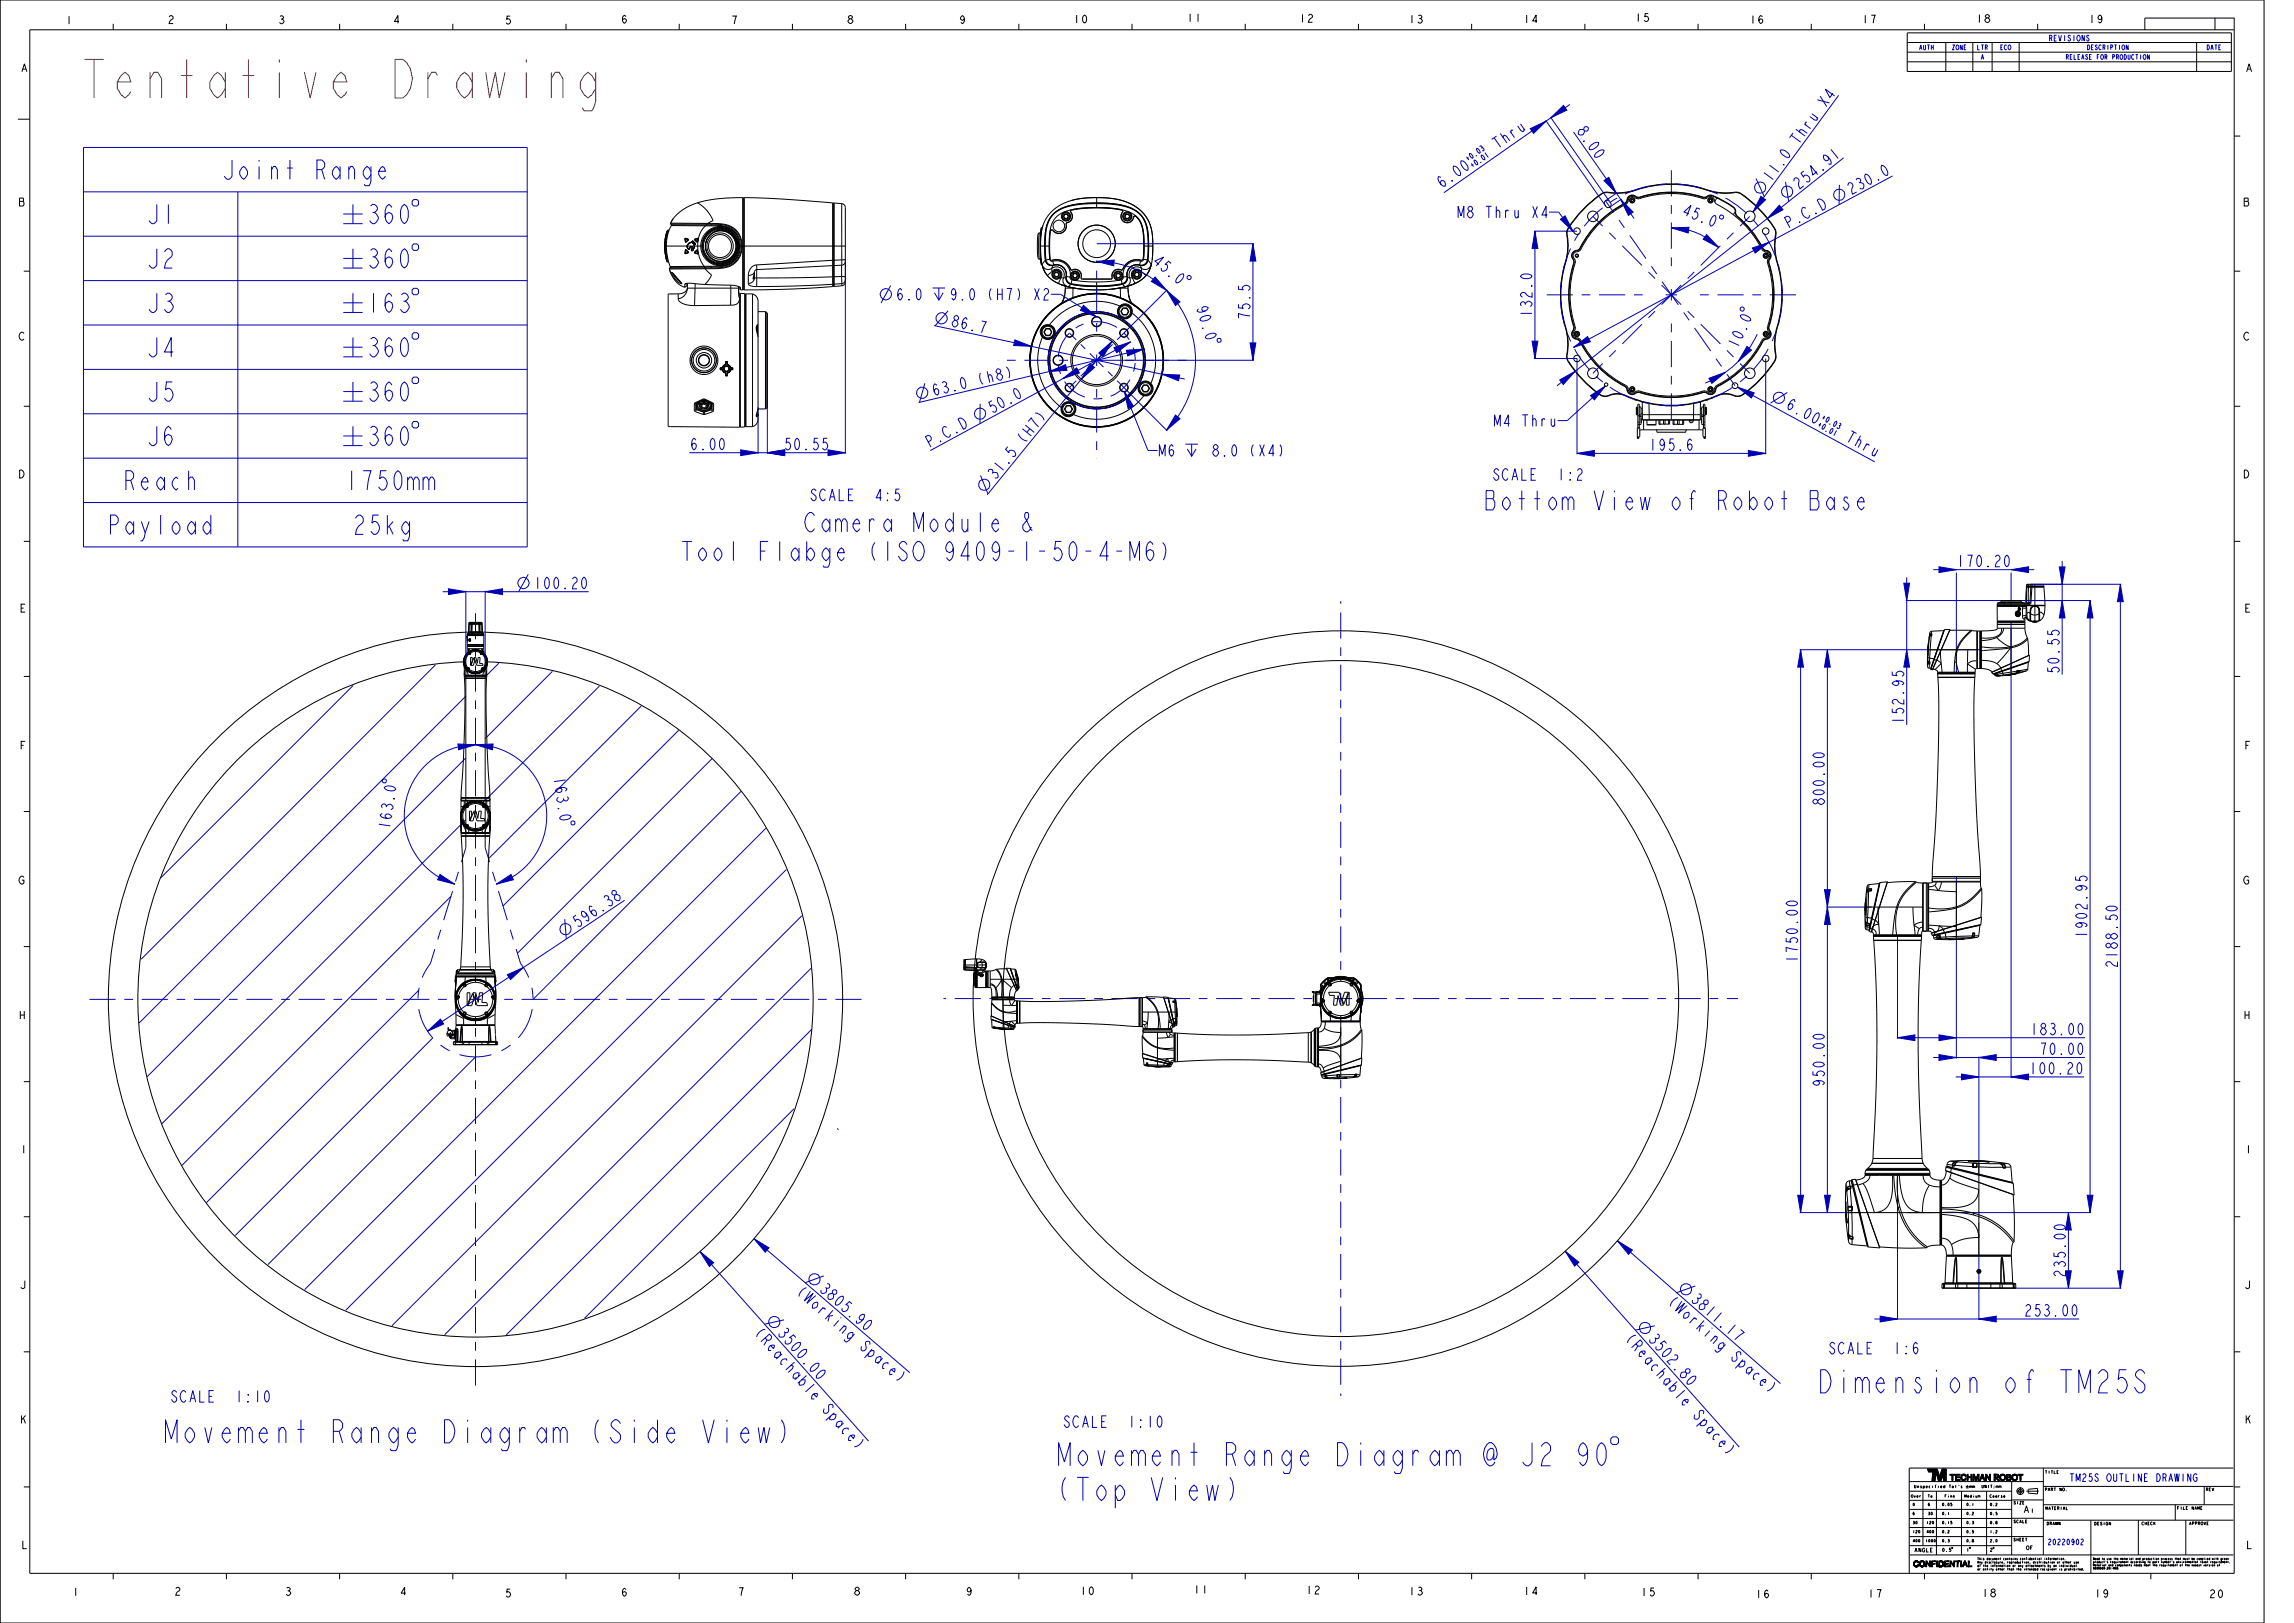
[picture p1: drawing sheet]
<svg xmlns="http://www.w3.org/2000/svg" width="1189mm" height="841mm" viewBox="0 0 1189 841" stroke-linecap="round" stroke-linejoin="round" font-family="sans-serif">
<defs><g id="words">
<text font-size="26" fill="#f00" x="41" y="51">Tentative Drawing</text>
<g font-size="15.6" fill="#0000b3">
<text x="941" y="722">Dimension of TM25S</text>
<text x="84" y="748">Movement Range Diagram (Side View)</text>
<text x="547" y="778">(Top View)</text>
</g>
<g font-size="13" fill="#0000b3">
<text x="115" y="93">Joint Range</text>
<text x="75" y="116">J1</text>
<text x="75" y="139">J2</text>
<text x="75" y="162">J3</text>
<text x="75" y="185">J4</text>
<text x="75" y="208">J5</text>
<text x="75" y="231">J6</text>
<text x="64" y="254">Reach</text>
<text x="179" y="254">1750mm</text>
<text x="769" y="264">Bottom View of Robot Base</text>
<text x="418" y="276">Camera Module &amp;</text>
<text x="56" y="277">Payload</text>
<text x="183" y="277">25kg</text>
<text x="355" y="291">Tool Flabge (ISO 9409-1-50-4-M6)</text>
</g>
<g font-size="7.8" fill="#0000b3">
<text x="817" y="68" transform="rotate(55 817 68)">8.00</text>
<text x="776" y="78" transform="rotate(-35 776 78)">Thru</text>
<text x="918" y="95" transform="rotate(-54 918 95)">11.0 Thru X4</text>
<text x="747" y="98" transform="rotate(-35 747 98)">6.00</text>
<text x="932" y="99" transform="rotate(-38 932 99)">254.91</text>
<text x="959" y="101" transform="rotate(-28 959 101)">230.0</text>
<text x="755" y="113">M8 Thru X4</text>
<text x="927" y="119" transform="rotate(-28 927 119)">P.C.D</text>
<text x="648" y="166" transform="rotate(-90 648 166)">75.5</text>
<text x="794" y="165" transform="rotate(-90 794 165)">132.0</text>
<text x="492" y="169" transform="rotate(12 492 169)">86.7</text>
<text x="484" y="205" transform="rotate(-13 484 205)">63.0 (h8)</text>
<text x="514" y="215" transform="rotate(-28 514 215)">50.0</text>
<text x="925" y="211" transform="rotate(29 925 211)">6.00</text>
<text x="774" y="221">M4 Thru</text>
<text x="956" y="228" transform="rotate(29 956 228)">Thru</text>
<text x="357" y="233">6.00</text>
<text x="406" y="233">50.55</text>
<text x="481" y="232" transform="rotate(-28 481 232)">P.C.D</text>
<text x="854" y="233">195.6</text>
<text x="516" y="249" transform="rotate(-51 516 249)">31.5 (H7)</text>
<text x="774" y="249">SCALE</text>
<text x="807" y="249">1:2</text>
<text x="420" y="259">SCALE</text>
<text x="453" y="259">4:5</text>
<text x="1014" y="294">170.20</text>
<text x="276" y="305">100.20</text>
<text x="1067" y="350" transform="rotate(-90 1067 350)">50.55</text>
<text x="987" y="376" transform="rotate(-90 987 376)">152.95</text>
<text x="946" y="418" transform="rotate(-90 946 418)">800.00</text>
<text x="299" y="481" transform="rotate(-34 299 481)">596.38</text>
<text x="1082" y="487" transform="rotate(-90 1082 487)">1902.95</text>
<text x="932" y="499" transform="rotate(-90 932 499)">1750.00</text>
<text x="1098" y="502" transform="rotate(-90 1098 502)">2188.50</text>
<text x="1052" y="536">183.00</text>
<text x="1057" y="546">70.00</text>
<text x="1051" y="557">100.20</text>
<text x="946" y="564" transform="rotate(-90 946 564)">950.00</text>
<text x="1071" y="662" transform="rotate(-90 1071 662)">235.00</text>
<text x="412" y="670" transform="rotate(41 412 670)">(Working Space)</text>
<text x="424" y="668" transform="rotate(41 424 668)">3805.90</text>
<text x="864" y="675" transform="rotate(41 864 675)">(Working Space)</text>
<text x="876" y="674" transform="rotate(41 876 674)">3811.17</text>
<text x="1049" y="682">253.00</text>
<text x="390" y="691" transform="rotate(48 390 691)">(Reachable Space)</text>
<text x="402" y="691" transform="rotate(48 402 691)">3500.00</text>
<text x="842" y="694" transform="rotate(48 842 694)">(Reachable Space)</text>
<text x="854" y="694" transform="rotate(48 854 694)">3502.80</text>
<text x="948" y="702">SCALE</text>
<text x="981" y="702">1:6</text>
<text x="89" y="727">SCALE</text>
<text x="122" y="727">1:10</text>
<text x="551" y="740">SCALE</text>
<text x="585" y="740">1:10</text>
</g>
<g font-size="5.4">
<text x="556" y="12">10</text>
<text x="615" y="11">11</text>
<text x="673" y="12">12</text>
<text x="730" y="12">13</text>
<text x="789" y="12">14</text>
<text x="847" y="11">15</text>
<text x="965" y="12">17</text>
<text x="1024" y="12">18</text>
<text x="1082" y="12">19</text>
<text x="34" y="12">1</text>
<text x="87" y="12">2</text>
<text x="144" y="12">3</text>
<text x="203" y="12">4</text>
<text x="261" y="12">5</text>
<text x="322" y="12">6</text>
<text x="379" y="12">7</text>
<text x="439" y="12">8</text>
<text x="497" y="12">9</text>
<text x="906" y="12">16</text>
<text x="11" y="37">A</text>
<text x="1164" y="37">A</text>
<text x="9" y="107">B</text>
<text x="1162" y="107">B</text>
<text x="9" y="176">C</text>
<text x="1162" y="176">C</text>
<text x="9" y="248">D</text>
<text x="1162" y="248">D</text>
<text x="10" y="317">E</text>
<text x="1163" y="317">E</text>
<text x="10" y="388">F</text>
<text x="1163" y="388">F</text>
<text x="9" y="458">G</text>
<text x="1162" y="458">G</text>
<text x="9" y="528">H</text>
<text x="1163" y="528">H</text>
<text x="10" y="598">I</text>
<text x="1163" y="598">I</text>
<text x="10" y="668">J</text>
<text x="1163" y="668">J</text>
<text x="10" y="738">K</text>
<text x="1163" y="738">K</text>
<text x="11" y="802">L</text>
<text x="1164" y="802">L</text>
<text x="37" y="827">1</text>
<text x="90" y="827">2</text>
<text x="147" y="827">3</text>
<text x="207" y="827">4</text>
<text x="261" y="828">5</text>
<text x="322" y="827">6</text>
<text x="382" y="827">7</text>
<text x="442" y="827">8</text>
<text x="500" y="827">9</text>
<text x="559" y="826">10</text>
<text x="618" y="826">11</text>
<text x="677" y="826">12</text>
<text x="730" y="827">13</text>
<text x="789" y="826">14</text>
<text x="850" y="827">15</text>
<text x="968" y="828">17</text>
<text x="1027" y="828">18</text>
<text x="1085" y="828">19</text>
<text x="1145" y="828">20</text>
<text x="909" y="828">16</text>
</g>
<text font-size="5.2" fill="#0000b3" x="1072" y="768">TM25S OUTLINE DRAWING</text>
<text font-size="4.7" x="1049" y="784">A</text>
<text font-size="4.2" x="992" y="812">CONFIDENTIAL</text>
<g font-size="3.9" fill="#0000b3">
<text x="1062" y="21">REVISIONS</text>
<text x="761" y="84" transform="rotate(-35 761 84)">+0.03</text>
<text x="763" y="87" transform="rotate(-35 763 87)">+0.01</text>
<text x="942" y="221" transform="rotate(29 942 221)">+0.01</text>
<text x="944" y="217" transform="rotate(29 944 217)">+0.03</text>
<text x="1061" y="801">20220902</text>
</g>
<g font-size="3.3" fill="#0000b3">
<text x="995" y="26">AUTH</text>
<text x="1012" y="26">ZONE</text>
<text x="1025" y="26">LTR</text>
<text x="1037" y="26">ECO</text>
<text x="1082" y="26">DESCRIPTION</text>
<text x="1144" y="26">DATE</text>
<text x="1027" y="31">A</text>
<text x="1071" y="31">RELEASE FOR PRODUCTION</text>
</g>
<text font-size="2.9" x="1052" y="784">1</text>
<g font-size="2.6">
<text x="1050" y="803">OF</text>
<text x="992" y="804">ANGLE</text>
</g>
<g font-size="2">
<text x="1060" y="764">TITLE</text>
<text x="992" y="771">Unspecified</text>
<text x="1009" y="771">Tol's</text>
<text x="1060" y="773">PART</text>
<text x="1067" y="773">NO.</text>
<text x="1143" y="773">REV</text>
<text x="1044" y="779">SIZE</text>
<text x="1060" y="782">MATERIAL</text>
<text x="1128" y="782">FILE</text>
<text x="1136" y="782">NAME</text>
<text x="1044" y="789">SCALE</text>
<text x="1061" y="790">DRAWN</text>
<text x="1085" y="790">DESIGN</text>
<text x="1110" y="790">CHECK</text>
<text x="1135" y="790">APPROVE</text>
<text x="1043" y="799">SHEET</text>
</g>
<g font-size="1.8">
<text x="990" y="776">Over</text>
<text x="999" y="776">To</text>
<text x="1008" y="776">Fine</text>
<text x="1018" y="776">Medium</text>
<text x="1031" y="776">Coarse</text>
<text x="991" y="785">6</text>
<text x="991" y="780">0</text>
<text x="999" y="785">30</text>
<text x="999" y="780">6</text>
<text x="1006" y="780">0.05</text>
<text x="1006" y="785">0.1</text>
<text x="1019" y="785">0.2</text>
<text x="1019" y="780">0.1</text>
<text x="1031" y="785">0.5</text>
<text x="1031" y="780">0.2</text>
<text x="991" y="790">30</text>
<text x="998" y="790">120</text>
<text x="1006" y="790">0.15</text>
<text x="1019" y="790">0.3</text>
<text x="1031" y="790">0.8</text>
<text x="991" y="794">120</text>
<text x="998" y="794">400</text>
<text x="1006" y="794">0.2</text>
<text x="1019" y="794">0.5</text>
<text x="1031" y="794">1.2</text>
<text x="991" y="799">400</text>
<text x="998" y="799">1000</text>
<text x="1006" y="799">0.3</text>
<text x="1019" y="799">0.8</text>
<text x="1031" y="799">2.0</text>
</g>
<g font-size="1.6">
<text x="1025" y="808">This document contains confidential information.</text>
<text x="1025" y="810">Any disclosure, reproduction, distribution or other use</text>
<text x="1025" y="812">of the information or any attachments by an individual</text>
<text x="1025" y="814">or entity other than the intended recipient is prohibited.</text>
</g>
<g font-size="1.4">
<text x="1085" y="808">Need to use the material and production process that must be complied with</text>
<text x="1085" y="810">product's requirement according to part number's environmental level</text>
<text x="1146" y="810">requirement.</text>
<text x="1151" y="808">green</text>
<text x="1085" y="812">Material and components needs meet the requirement of the newest version of</text>
<text x="1085" y="813">9999999-201-M06</text>
</g>
</g></defs>
<g fill="#000">
<path d="M999 761h5l2 6h-1l-1-4-1 4h-2l1-4h-2zM1007 761h1l-2 6-1-2zM1009 761v6h-2v-2zM1011 764h2h-1v3v-3zM1014 764v1l2 1h-2v1zM1014 764h2h-2v3zM1014 766v1h2h-2zM1016 766h1zM1016 766l1 1zM1016 765h1l-1 1zM1017 767h1zM1017 764h1l-2 1z"/>
<path d="M1017 764h1zM1017 764h2zM1017 767h2zM1017 764h2v1zM1017 767l2-1v1zM1022 764v3zM1020 764v1h2l-2 1v1zM1023 764v3zM1023 764l1 3 1-3-1 3-1-3v3zM1025 764h1v3l-1-3-1 3zM1027 764h1v2zM1027 764v2h1v-2l1 3-1-1h-1l-1 1z"/>
<path d="M1029 764l2 2 1-2v3l-2-2-1 2zM1034 764h1a1 1 0 0 1 1 0 1 1 0 0 1 0 1h-1h1l-1-1h-1v3zM1034 766l2-1-1 1 1 1zM1034 764v1h2l-2 1v1zM1036 766h1zM1037 765l-1 1zM1037 767h1zM1037 764h1l-1 1zM1037 764h2zM1038 764h1a1.8 1.8 0 0 1-1 3h-1h2v-1v-1zM1040 764h2v1l-2-1v3zM1040 766l2-1v1z"/>
<path d="M1040 764v1h2l-2 1v1zM1040 767h2zM1041 765h1zM1040 766v1h2h-2zM1043 765v1zM1043 767h1zM1043 764h1l-1 1zM1044 767h1zM1043 764h2zM1044 764h1a1.8 1.8 0 0 1 0 3h-2h2v-1v-1zM1046 764h3h-2v3v-3z"/>
</g>
<g fill="none" stroke="#000" stroke-width=".52">
<path d="M999 761h5l2 6h-1l-1-4-1 4h-2l1-4h-2zM1007 761h1l-2 6-1-2zM1009 761v6h-2v-2zM1011 764h2h-1v3v-3zM1014 764h2h-2v3zM1014 764h2h-2v1h2l-2 1v1h2h-2zM1014 764v1l2 1h-2v1zM1014 766v1h2h-2zM1016 766h1zM1016 766l1 1zM1016 765h1l-1 1zM1017 767h1z"/>
<path d="M1017 764h1l-2 1zM1017 764h1h1v1l-2-1v1v2l2-1-1 1h-1zM1017 767l2-1v1zM1017 764h2zM1017 764h2v1zM1017 767h2zM1017 764h1zM1019 770h1M1019 771h1M1020 764v1h2l-2 1v1zM1020 764v1h2v-1v3v-1h-2v1zM1020 769v2"/>
<path d="M1021 770v1M1021 770h1v1M1022 764v3zM1022 770h1v1M1022 770v1M1023 764l1 3 1-3-1 3-1-3v3zM1023 764l1 3 1-3h1v3l-1-3-1 3-1-3v3zM1023 770v1M1023 764v3zM1025 764h1v3l-1-3-1 3zM1027 764v2h1v-2l1 3-1-1h-1l-1 1zM1027 764h1v2z"/>
<path d="M1027 764h1l1 3-1-1h-1l-1 1zM1027 769l1 2v-2M1027 764l1 2h-1zM1029 764l2 2 1-2v3l-2-2-1 2zM1029 769v2v-2v2M1031 769v2M1031 764h1l-1 2zM1031 764v2M1032 769h1M1032 769v2M1034 771h.1M1034 770h.1"/>
<path d="M1034 764h1a1 1 0 0 1 1 0 1 1 0 0 1 0 1h-1h1l-1-1h-1v3zM1034 764h2v1l-1 1 1 1-2-1v1zM1034 764v1h2l-2 1v1zM1034 766l2-1-1 1 1 1zM1034 764h1v1h-1zM1035 770v1M1035 770h1v1M1036 770l1 1M1036 770v1M1036 766h1zM1037 765l-1 1zM1037 766h.1"/>
<path d="M1037 770v1M1037 767h1zM1037 764h1l-1 1zM1037 764h2zM1038 764h1a1.8 1.8 0 0 1-1 3h-1h2v-1v-1zM1040 764h2v1l-2-1v3zM1040 767h2zM1040 764h2v3h-2zM1040 764v1h2l-2 1v1zM1040 766l2-1v1zM1040 766v1h2h-2zM1040 764h2v1h-2z"/>
<path d="M1040 766h2l-2 1zM1041 765h1zM1043 766h.1M1043 765v1zM1043 767h1zM1043 764h1l-1 1zM1043 764h2zM1044 767h1zM1044 764h1a1.8 1.8 0 0 1 0 3h-2h2v-1v-1zM1046 764h3h-2v3v-3zM1007 802l1 1-1 1zM1009 804h.1"/>
<path d="M1011 802h-1v1h1v1h-1M1012 802h.1M1020 802v2M1021 802h.1M1032 803h1l-1 1h1M1033 802h1zM1070 808h.1M1076 811v1M1077 810h.1M1080 814h.1M1144 809v1M1148 808h1"/>
<path d="M1149 808h1M1149 807v1M1150 811h.1M1151 811l-1 1"/>
<circle cx="1038" cy="765" r="1.2"/>
<circle cx="1038" cy="766" r="1.6"/>
<circle cx="1044" cy="765" r="1.2"/>
<circle cx="1044" cy="766" r="1.6"/>
<circle cx="1149" cy="811" r=".3"/>
</g>
<g fill="none" stroke="#0000b3" stroke-width=".52">
<path d="M183 355l-100 100M226 345l-153 152M259 344l-8 7M286 348l-35 35M311 356l-60 59M241 361l-169 169M332 366l-79 79M352 378l-91 91M241 393l-165 165M369 393l-101 101M384 410l-108 108M241 439l-2 8"/>
<path d="M241 425l-157 157M251 439l3 8M397 429l-239 239M238 452l-2 5M255 452l2 5M408 451l-229 228M234 464l-140 140M235 462l-5 15M258 462l5 15M416 475l-213 212M225 492l-2 7-4 8M228 482l-1 5"/>
<path d="M264 482l2 5M268 492l2 7 4 8M217 513l-110 110M217 512v5M276 512v5M420 502l-190 190M217 523l3 8 4 7M224 538l-102 102M276 523l-3 8-4 7M421 533l-159 159M228 542h.1M228 542l5 2"/>
<path d="M238 547l8 1 9-1M246 548l-107 107M265 542l-5 2M265 542h.1M412 575l-109 108"/>
</g>
<path d="M1099 303l2 9h-3z" fill="#0000b3"/>
<path d="M1099 303l2 9h-3z" fill="none" stroke="#0000b3" stroke-width=".52"/>
<path d="M1098 659h3l-2 9z" fill="#0000b3"/>
<path d="M1098 659h3l-2 9z" fill="none" stroke="#0000b3" stroke-width=".52"/>
<path d="M946 461h3l-2 9z" fill="#0000b3"/>
<path d="M946 461h3l-2 9z" fill="none" stroke="#0000b3" stroke-width=".52"/>
<path d="M947 337l2 9h-3z" fill="#0000b3"/>
<path d="M947 337l2 9h-3z" fill="none" stroke="#0000b3" stroke-width=".52"/>
<path d="M988 337l2 9h-3z" fill="#0000b3"/>
<path d="M988 337l2 9h-3z" fill="none" stroke="#0000b3" stroke-width=".52"/>
<path d="M987 302h3l-2 9z" fill="#0000b3"/>
<path d="M987 302h3l-2 9z" fill="none" stroke="#0000b3" stroke-width=".52"/>
<path d="M1005 294l9 1-9 2z" fill="#0000b3"/>
<path d="M1005 294l9 1-9 2z" fill="none" stroke="#0000b3" stroke-width=".52"/>
<path d="M1042 295l9-1v3z" fill="#0000b3"/>
<path d="M1042 295l9-1v3z" fill="none" stroke="#0000b3" stroke-width=".52"/>
<path d="M1005 536l9 2-9 1z" fill="#0000b3"/>
<path d="M1005 536l9 2-9 1z" fill="none" stroke="#0000b3" stroke-width=".52"/>
<path d="M983 538l9-2v3z" fill="#0000b3"/>
<path d="M983 538l9-2v3z" fill="none" stroke="#0000b3" stroke-width=".52"/>
<path d="M1071 659h3l-2 9z" fill="#0000b3"/>
<path d="M1071 659h3l-2 9z" fill="none" stroke="#0000b3" stroke-width=".52"/>
<path d="M1072 628l2 9h-3z" fill="#0000b3"/>
<path d="M1072 628l2 9h-3z" fill="none" stroke="#0000b3" stroke-width=".52"/>
<path d="M947 470l2 9h-3z" fill="#0000b3"/>
<path d="M947 470l2 9h-3z" fill="none" stroke="#0000b3" stroke-width=".52"/>
<path d="M946 619h3l-2 9z" fill="#0000b3"/>
<path d="M946 619h3l-2 9z" fill="none" stroke="#0000b3" stroke-width=".52"/>
<path d="M974 682l9 1-9 2z" fill="#0000b3"/>
<path d="M974 682l9 1-9 2z" fill="none" stroke="#0000b3" stroke-width=".52"/>
<path d="M1026 683l9-1v3z" fill="#0000b3"/>
<path d="M1026 683l9-1v3z" fill="none" stroke="#0000b3" stroke-width=".52"/>
<path d="M932 619h3l-2 9z" fill="#0000b3"/>
<path d="M932 619h3l-2 9z" fill="none" stroke="#0000b3" stroke-width=".52"/>
<path d="M933 337l2 9h-3z" fill="#0000b3"/>
<path d="M933 337l2 9h-3z" fill="none" stroke="#0000b3" stroke-width=".52"/>
<path d="M1026 548l9-2v3z" fill="#0000b3"/>
<path d="M1026 548l9-2v3z" fill="none" stroke="#0000b3" stroke-width=".52"/>
<path d="M1005 546l9 2-9 1z" fill="#0000b3"/>
<path d="M1005 546l9 2-9 1z" fill="none" stroke="#0000b3" stroke-width=".52"/>
<path d="M1083 311l2 9h-3z" fill="#0000b3"/>
<path d="M1083 311l2 9h-3z" fill="none" stroke="#0000b3" stroke-width=".52"/>
<path d="M1082 619h3l-2 9z" fill="#0000b3"/>
<path d="M1082 619h3l-2 9z" fill="none" stroke="#0000b3" stroke-width=".52"/>
<path d="M1017 557l9 1-9 2z" fill="#0000b3"/>
<path d="M1017 557l9 1-9 2z" fill="none" stroke="#0000b3" stroke-width=".52"/>
<path d="M1042 558l9-1v3z" fill="#0000b3"/>
<g fill="none" stroke="#0000b3" stroke-width=".52">
<path d="M863 153h6M866 150v6M988 299v77M1002 295h52M1014 297v52M1042 297v17M988 311h49M1047 311h37M1059 303h41M1083 311v317M1099 303v365M933 337h94"/>
<path d="M933 337v291M947 337v291M1042 322v237M1014 454v94M947 470h23M983 485v53M243 518h6M246 515v6M983 538h98M1002 548h79M1014 558h66M1026 547v62"/>
<path d="M1042 558l9-1v3zM983 609v75M933 628h32M989 628h95M1026 634v50M1072 628v40M1013 668h87M971 683h107"/>
</g>
<g fill="none" stroke="#000" stroke-width=".52">
<path d="M0 0v841M989 17h168v20h-168zM989 22h168M989 27h168M989 32h168M1009 22v15M1023 22v15M1033 22v15M1047 22v15M1139 22v15M833 100l-3 1M834 100h-4"/>
<path d="M834 100h-1M848 98a57 57 0 0 1 37 0M848 98l-7 2h-7M848 98v1M848 99l-7 1h-8M885 99a57 57 0 0 0-37 0M885 99l7 1h7M885 98v1M885 98l7 2h7M899 100h4M899 100h.1M899 100l3 1"/>
<path d="M346 120h.1M346 119l-1 9M346 119v1M347 119l-2 9M347 119h-1M347 119h.1M348 116h.1M348 116h18M348 115v1M348 115h.1M348 116v1M348 117l-1 2"/>
<path d="M348 117h.1M348 117h18M349 113l-1 2M349 113h.1M361 105a25 25 0 0 0-12 8M361 105h1a16 16 0 0 1 7 9l-2 2M366 117h3M366 117h.1M366 117a14 14 0 0 0-4 11M366 116h.1M366 116h1M366 116v1"/>
<path d="M366 116h3M367 116h2M367 116h.1M369 116h.1M369 116a14 14 0 0 1 14 5 12 12 0 0 1 0 13 12 12 0 0 1-12 5h-2M369 117h.1M369 117a14 14 0 0 1 13 4l1 2M369 116a14 14 0 0 1 13 5 12 12 0 0 1 1 13 12 12 0 0 1-12 5h-2M369 116v1M369 117l7 1M373 118a10 10 0 0 1 10 10M373 118l-3 1-4 2"/>
<path d="M373 117v1M373 117a10 10 0 0 0-10 11M373 117l3 1M374 120a8 8 0 0 0-8 8M374 120h.1M374 120a8 8 0 0 1 8 8 8 8 0 0 1-8 8M374 120a8 8 0 0 1 8 7M376 118a10 10 0 0 1 6 5M376 118a9 9 0 0 1 6 5M377 120a8 8 0 0 0-11 8M385 102v1M385 102a79 79 0 0 0-24 3"/>
<path d="M385 102v48M385 103v47M385 103h1M386 103v47M386 102v48M386 102v1M386 102l17 1 29 2M386 102h.1M432 105v43M432 105v30M432 105h.1M432 105l4 1"/>
<path d="M436 106h2v2v38v1l-2 1M436 106v29M540 118v4M540 118h.1M540 118a58 58 0 0 0-1 17l1 2M541 117l-1 4-1 7M551 112l1 1M551 112h.1M552 111l-1 1M552 111h.1M552 113h1M552 111h1"/>
<path d="M552 113h.1M553 116a4 4 0 0 1-3 5M553 113h.1M553 111l1 1M553 111h.1M554 112l-1 1M554 112h.1M555 110a4 4 0 0 1-2 6M555 109a13 13 0 0 0-11 15v4M555 109v1M555 109l13-1 13 1M555 109h.1"/>
<path d="M568 102a29 29 0 0 1 26 10 25 25 0 0 1 4 16M568 108h4a28 28 0 0 1 17 4M568 102a29 29 0 0 1 26 10 23 23 0 0 1 4 16M568 102a29 29 0 0 0-25 10 23 23 0 0 0-4 16M568 102l-7 1-6 1M568 108l-13 1M568 108l13 1M568 105a32 32 0 0 0-22 6 22 22 0 0 0-4 17v7M568 105a32 32 0 0 1 23 6 21 21 0 0 1 4 17M568 105a32 32 0 0 0-22 6 22 22 0 0 0-5 17l1 7M568 102v6M581 109l1 1"/>
<path d="M582 110a3 3 0 0 0 1 5 3 3 0 0 0 5-3 13 13 0 0 1 5 12v10M582 110a3 3 0 0 0 1 5 3 3 0 0 0 5-3h1M583 112l1 1M583 112h.1M584 111l-1 1M584 111h.1M584 113h1M584 111h1M584 113h.1M585 113h.1M585 111v1M585 111h.1"/>
<path d="M585 111l1 1M585 112v1M585 112h1M586 112l-1 1M589 112a19 19 0 0 1 4 16M589 112a16 16 0 0 1 4 14v2M813 118l-1 4M813 118h.1M829 116l6-5 9-6a2.7 2.7 0 0 1 1-3 2.7 2.7 0 0 1 4 1 60 60 0 0 1 35 0 2.7 2.7 0 0 1 3-1 2.7 2.7 0 0 1 2 3 60 60 0 0 1 25 25 2.7 2.7 0 0 1 3 2 2.7 2.7 0 0 1-1 3 60 60 0 0 1 0 36 2.7 2.7 0 0 1 1 3 2.7 2.7 0 0 1-3 1 60 60 0 0 1-25 26 2.7 2.7 0 0 1-2 3 2.7 2.7 0 0 1-3-1 60 60 0 0 1-35 0 2.7 2.7 0 0 1-4 1 2.7 2.7 0 0 1-1-3 60 60 0 0 1-25-26 2.7 2.7 0 0 1-4-1 2.7 2.7 0 0 1 1-3 60 60 0 0 1 0-36 2.7 2.7 0 0 1-1-3 2.7 2.7 0 0 1 4-2l5-9zM830 100l-9 8-8 10M830 100v1M830 101l-10 8-7 9"/>
<path d="M832 104a1.8 1.8 0 0 1 3 1 1.8 1.8 0 0 1-2 3l-1-2zM842 105a53 53 0 0 0-23 24M842 105v1M842 106a53 53 0 0 0-23 23M843 104l-1 1M843 104h1M844 104l-2 2M845 103l2 1h-2zM848 102a2.5 2.5 0 0 0-4 2M848 102h2M848 102a2.7 2.7 0 0 0-5 2M848 102h.1"/>
<path d="M850 102a53 53 0 0 1 33 0M850 102h.1M883 102h.1M885 102h-2M885 102h.1M886 103l1 1-1 1zM888 101l10 6M888 101l-3 1M888 101h.1M891 103h-1l-1 2M898 107l1 3M898 107l2 3"/>
<path d="M898 107h.1M899 110l1 2M899 110l-1 1M899 110h1M900 110v2M900 112l8 8 5 9M900 112l8 8 6 9M900 112h.1M902 101l10 8 8 9M903 100l10 9 7 9M903 100l-1 1M920 118v4"/>
<path d="M920 118h.1M344 128h.1M344 128l1 2M344 128h1M345 128h.1M345 128v1M345 128v7M345 129h.1M345 129v1M345 125l-1 3M345 130v5M345 130h.1"/>
<path d="M345 125h.1M345 125v3M345 128l1 8M345 128h11M345 128l2 8M345 135h1M346 135h.1M346 120l-1 5M346 135v1M346 136h.1M346 136h1M347 136h.1"/>
<path d="M347 136l1 3M347 139h.1M347 139v1M347 140h.1M347 140l1 2M348 139h.1M348 139h-1M348 138v1M348 138h.1M355 131h.1M355 124h.1M355 124v1"/>
<path d="M355 125h1M355 130v1M355 130h.1M355 123l2 1M355 123v1M355 124h2M355 125h.1M356 125h.1M356 130h-1M356 130h.1M356 130l1 1M356 129l-1 1"/>
<path d="M356 129v1M356 129l1 2M356 128h.1M356 128a.9 .9 0 0 0 0 1 .9 .9 0 0 0 1 0l1-1M356 127v1M356 127h.1M356 128l1 1M357 131h-2M357 131h.1M357 124h.1M357 124l-1 1M357 126l-1 1"/>
<path d="M357 126h.1M357 129h.1M358 126h-1M358 126h.1M358 128l-1 1M358 128h.1M358 128h1l-1 1M358 128h1v1M358 125v1M358 125h.1M358 125h1M358 129h1"/>
<path d="M358 129l1 1M359 125l-1 1M359 125h.1M359 125v1M359 129v1M359 129h.1M359 126h-1M359 126l1 1M359 125l1 2M359 126h.1M359 130h.1M359 125h-1"/>
<path d="M359 125l1 1M360 129h-1M360 129l-1 1M360 129h.1M360 127h.1M360 127v1M360 128h-4M360 128h.1M360 128v1M360 127v2M360 131h.1M360 124l1 1"/>
<path d="M360 131l2 1M360 131h1M360 124h.1M360 131h2M360 126h.1M360 126v1M361 130l-1 1M361 125h.1M361 130h.1M361 130h1M361 131h1M361 130l1 1"/>
<path d="M361 125h1M362 130h.1M362 130v1M362 130h-1M362 125h-1M362 131h.1M362 125h.1M362 123l-2 1M362 123h.1M362 131v1M362 124h-2M362 123v1"/>
<path d="M362 124h.1M362 128h-2M362 128l1 5 2 5M362 128h1M362 124l-1 1M362 124v1M363 128a10 10 0 0 0 10 10M363 128h1M365 138l-17 1M365 138h-17M365 138h.1M365 138v1"/>
<path d="M365 139h-18M365 139h.1M365 122a10 10 0 0 0 8 15M365 122h.1M365 122a10 10 0 0 1 17 1 10 10 0 0 1-9 14M365 139l2 2a1.9 1.9 0 0 1 2 2 1.9 1.9 0 0 1-1 2l-3 2M366 128a8 8 0 0 0 11 7M366 128a8 8 0 0 0 8 8M366 134l4 2 3 1M369 139h-4M369 138v1M369 138h-4"/>
<path d="M369 139h.1M369 138h.1M373 137v1M374 136h.1M376 137l-3 1M376 137l-7 1M382 128a8 8 0 0 1-8 8M382 123l1 5-1 4M382 132h1M382 132a9 9 0 0 1-6 5M382 132l-2 4-4 1M383 123h-1"/>
<path d="M383 123l1 5-1 4M383 132a12 12 0 0 1-13 6h-1M383 128a10 10 0 0 1-10 9M392 137v3M392 137a5 5 0 0 0-4 6M392 140v4M392 140l-1 1M432 138v5M432 138l-40 2M432 138h.1M432 135v3M432 135l-40 2"/>
<path d="M432 135h.1M436 137v6M436 137l-4 1M436 135h-4M436 135v2M438 134l-2 1M438 134h.1M438 135v2h-2M438 128h-55M539 121l-1 1v6v5l1 1M539 121l-1 7 1 6M539 134h.1"/>
<path d="M539 121h.1M539 128l1 8M539 128a20 20 0 0 0 5 16 36 36 0 0 0 24 6M539 128h5M540 134v3M540 136v1M540 137h.1M540 137l3 6M540 137a3 3 0 0 0 5 2M542 135h.1M542 135a3 3 0 0 0 4 3M542 135l-2 2"/>
<path d="M542 135a3 3 0 0 0 4 2M542 135l2 2h2M542 135v-6a23 23 0 0 1 4-18 27 27 0 0 1 19-5 41 41 0 0 1 24 4 17 17 0 0 1 6 15v10M544 128v6M544 134l1 1h1M544 134l-2 1M544 134h.1M544 134v1a9 9 0 0 1 11 5 4 4 0 0 1 4 1 4 4 0 0 1 1 3l1 1M544 134v1a9 9 0 0 1 11 5 4 4 0 0 1 5 0 4 4 0 0 1 1 4v1M545 139v2M545 139a4 4 0 0 1 5 0 4 4 0 0 1 1 5M546 135a7 7 0 0 1 9 9"/>
<path d="M546 135v2M546 138l-1 1M546 137h.1M546 137v1M546 137a5 5 0 0 1 7 6M550 121a5 5 0 0 1-5-2l-1 1v8M550 121a5 5 0 0 1-5-2l-1 5v10M591 137h.1M591 137a5 5 0 0 0-7 6M591 137v1M591 138l1 1M591 135v2"/>
<path d="M591 135a7 7 0 0 0-9 9M592 139a4 4 0 0 0-5 0 4 4 0 0 0-1 5M592 139v2M593 134l-1 1a9 9 0 0 0-11 5 4 4 0 0 0-4 0 4 4 0 0 0-1 4v1M593 134a2.4 2.4 0 0 1-4 1 9 9 0 0 0-8 5 4 4 0 0 0-4 1 4 4 0 0 0-1 3v1M593 134l-1 1h-1M593 134l2 1M593 128v6M593 128h2M595 135l-2 2h-2M595 135h.1M595 135a3 3 0 0 1-4 2"/>
<path d="M595 135a3 3 0 0 1-4 3M595 135l2 2M595 128v7M595 128h3M597 137l-3 6M597 137a3 3 0 0 1-5 2M597 136l-1 4-2 3M598 128a20 20 0 0 1-5 16 36 36 0 0 1-25 6M598 128l-1 7M811 136a57 57 0 0 0 0 34M811 136h1M812 136a57 57 0 0 0 0 33"/>
<path d="M812 122l1 7-2 7M812 122l1 7-1 7M812 122h.1M815 134l1 2M815 134h.1M816 136a53 53 0 0 0 0 33M816 136h.1M817 130a2.8 2.8 0 0 0-2 4M817 130h.1M817 130a2.5 2.5 0 0 0-2 4M819 129l-2 1M819 129h.1"/>
<path d="M913 129l2 1M914 129l1 1M914 129h-1M915 132l1 1h-1zM915 130a2.5 2.5 0 0 1 2 4M915 130a2.7 2.7 0 0 1 2 4M915 130h.1M917 136a53 53 0 0 1 0 33M917 136h.1M917 134v2M917 134h.1M920 122v7l1 7"/>
<path d="M920 122h.1M921 136a57 57 0 0 1 0 33M921 136a57 57 0 0 1 0 34M921 136h.1M348 142h.1M348 142a12 12 0 0 0 7 7M348 141l5 6M348 141l1 1M348 141l2 4 3 2M349 142l3 4M349 142l3 3M352 152h-6v69"/>
<path d="M352 155a6 6 0 0 0 6 3h2M352 152v3M352 146h.1M352 145v1M352 146l1 1M352 146h1M355 147v2M355 149h.1M356 147h-1M356 147v1l-1 1M356 149a4 4 0 0 1-4 3M356 149a5 5 0 0 1-4 6"/>
<path d="M356 149h4M356 147v2M356 147h9M360 149v9M360 149h19M360 147v2M365 147l14 1M379 158h-19M379 148v1M379 148h4M379 149h4M379 149v9"/>
<path d="M383 148v1M383 149h.1M383 149v3v69h-37M383 149v5M383 149h1M383 149l1 1M383 154a4 4 0 0 1-4 4M383 152h1M384 149v1M384 150h1M385 150h.1M385 150h1"/>
<path d="M386 150h.1M386 152v69M386 152h-2v69h2M386 153h1M387 153h.1M388 147a4 4 0 0 0 4 1M388 143v4M390 152a4 4 0 0 1 3 4v61a4 4 0 0 1-3 4M390 152h-3v69h3M390 152v69M390 144h1M391 145h.1"/>
<path d="M391 143v1M391 144v1M391 144l-1 2-2 1M391 141l-1 1-2 1M391 144h.1M391 141h.1M391 141v4M391 144h1M391 141v3M392 144v4M432 143l-40 1M432 143h.1"/>
<path d="M432 143v4M432 147h.1M432 147l-40 1M432 147v1M432 148l-20 2h-26M432 148h.1M436 143h-4M436 143l2 1M436 143v4M436 147h-4M436 147v1M436 148h-4"/>
<path d="M438 145v1l-2 1M543 143l2 2 4 2M545 141a2.8 2.8 0 0 1 4-1 2.8 2.8 0 0 1 1 4M545 141h1M545 141l-2 2M546 142l1 2M546 142h.1M546 142l1 1M547 141l-1 1M547 141h.1M547 144h1M547 141h1"/>
<path d="M547 143v1M547 143h1M548 143v1M548 141l1 1M548 141h.1M549 147l4 1M549 142l-1 1M549 142h.1M549 142l-1 2M549 144h1M550 147v1M550 144h1"/>
<path d="M550 144l-1 3M550 148l11 2M551 156h.1M551 155v1M551 155h.1M551 144v3l2 1M551 154v1M551 154h.1M552 154h-1M552 154h.1M552 153v1M552 153h.1"/>
<path d="M552 153l-1 3M552 152v1M552 152h.1M552 152l-1 3-2 3M552 150v2M552 149v1M552 148v1M553 143a3 3 0 0 0 2 4M553 143l-2 1M553 143h.1M553 143l2 1M555 144l1 1"/>
<path d="M555 147l-2 1M555 147l13 1M555 147h.1M555 147l7 1a78 78 0 0 0 20-1M556 145l12 1M556 145l-1 2M556 143v1M556 143h.1M556 143l1 1M556 154a35 35 0 0 0-15 54 35 35 0 0 0 55 0 35 35 0 0 0-15-54M556 154a35 35 0 0 1 25 0M556 154h.1"/>
<path d="M556 149v5M556 149h1M556 149h-4M556 149h.1M556 142v1M556 142h1M556 144h2M556 142h2M557 142l-1 1M557 144h-1M557 144h1M557 142h1"/>
<path d="M558 144h.1M558 142v1M558 142h.1M558 142l1 1M558 143v1M558 143h1M559 143l-1 1M561 150h7M561 145h15M568 146v6M576 150h-8M578 143l1 1"/>
<path d="M578 143h.1M579 142l-1 1M579 144h1M579 142h1M579 142h.1M579 144h.1M580 149h1M580 144h.1M580 142l1 1M580 142h.1M580 159a31 31 0 0 0-36 9M580 159a4 4 0 0 0 1 6 4 4 0 0 0 6-3"/>
<path d="M580 159h1M581 149h.1M581 149v5M581 149h4M581 154h.1M581 143l-1 1M581 143h.1M581 145l-13 1M581 145l1 2M582 147h.1M582 147l-14 1M582 147l1 1"/>
<path d="M582 160h2M582 160l-1 1M582 160h.1M582 144l-1 1M583 157a4 4 0 0 1 4 5M583 157l-3 2M583 157v1M584 160l1 1M584 160h.1M584 143l-2 1M584 143h.1M584 143a3 3 0 0 1-2 4"/>
<path d="M584 143l2 1M585 148v1M585 149h.1M585 149v3M585 152h.1M585 152l1 3 2 3M585 152v1M585 153l1 2M585 153h.1M585 153v1M585 154h.1M585 154v1"/>
<path d="M585 155h.1M585 155h1M586 155h.1M586 144v3l-3 1M586 155v1M586 156h.1M587 148l-11 2M587 144h-1M587 144l1 3M587 144h.1M588 142h.1M588 142v2"/>
<path d="M588 142l1 1M588 147l-5 1M588 141v1M588 144h2M588 141h2M588 141h1M589 141l-1 1M589 143l-1 1M589 143h1M589 141h1M590 143v1M590 141v1"/>
<path d="M590 141h.1M590 141l1 1M590 142v1M590 142h1M591 142l-1 2M591 145l-4 3M592 141a2.8 2.8 0 0 0-4-1 2.8 2.8 0 0 0-1 4M592 141h-1M592 141l2 2M594 143h.1M594 143l-3 2-3 2M392 169v2"/>
<path d="M392 169v1l1 5M392 169h.1M392 169h1M393 168l-1 1M393 168v1M393 169v4M393 168h.1M393 161h4M397 161v1M397 161v51M397 162v50M397 162h1"/>
<path d="M398 162v49M540 170l-1 2 1 3M540 170h.1M540 175a31 31 0 0 0 10 36M540 175h.1M541 172l1 2M541 172h.1M542 170h.1M542 170l-1 2M542 174h2M542 170h2M542 174h.1"/>
<path d="M543 168h1M543 168l-2 1-1 1M543 168h.1M544 168a4 4 0 0 1 2 6 4 4 0 0 1-6 1M544 168v1M544 174h.1M544 170l1 2M544 170h.1M545 172l-1 2M545 172h.1M581 161h.1M581 161l1 2"/>
<path d="M582 163h2M582 163h.1M584 163h.1M585 161h.1M585 161l-1 2M587 162h.1M587 162a31 31 0 0 1 10 37M597 167l3 5M811 170l2 7-1 7M812 169l1 8-1 7M812 169l-1 1M815 171a2.7 2.7 0 0 0 2 5"/>
<path d="M815 171h.1M816 169l-1 2M816 169h.1M817 173v-1l1 2h-1zM817 176l2 1M817 176h.1M819 177a53 53 0 0 0 23 23M819 177h.1M913 177a53 53 0 0 1-23 23M913 177h1M914 177a53 53 0 0 1-23 23M915 173v-1l1 2h-1z"/>
<path d="M915 176l-2 1M915 176h.1M915 176l-1 1M917 169v2M917 169h.1M917 171a2.7 2.7 0 0 1-2 5M917 171h.1M921 169l-1 8v7M921 169v1M921 170l-1 7v7M358 187a7 7 0 0 1 7-8 7 7 0 0 1 7 8M358 187a7 7 0 0 0 7 7 7 7 0 0 0 7-7"/>
<path d="M358 187h.1M358 187a6 6 0 0 0 7 6 6 6 0 0 0 6-6M358 187a6 6 0 0 1 7-7 6 6 0 0 1 6 7M371 187h1M373 191l1 1M373 191h.1M373 191h1M374 191h-1M374 191h.1M374 192h.1M374 191v1M374 191l1 1"/>
<path d="M374 192l2 1M374 192h1M374 191h1M375 192l1 1M375 192h.1M375 191h-1M375 192h-1M375 191l1 1M376 189h.1M376 189l-2 2M376 188v1M376 195h.1"/>
<path d="M376 193v2M376 193h.1M376 189l-1 2M376 188h.1M376 194v1M376 193v1M376 194h.1M376 192h.1M376 192h1M376 187v1M376 187h.1M376 187h1"/>
<path d="M376 195h1M376 188h1M376 192l1 1M377 190h.1M377 190h-1a1.3 1.3 0 0 0-1 1 1.3 1.3 0 0 0 1 1M377 190a1.3 1.3 0 0 1 1 1 1.3 1.3 0 0 1-1 1M377 192h.1M377 192v1M377 190l1 1M377 190l-2 1M377 193h.1M377 190a1.5 1.5 0 0 1 1 1 1.5 1.5 0 0 1-1 2"/>
<path d="M377 190a1.5 1.5 0 0 0-2 1 1.5 1.5 0 0 0 2 2M377 195h.1M377 188h.1M377 187v1M377 187h.1M377 189h.1M377 188v1M377 194v1M377 194h.1M377 193v1M377 193v2M377 189l2 2"/>
<path d="M378 191l-1 1M379 192h.1M379 192l-2 1M379 191h.1M379 191h1M379 191v1M379 192h1M380 191v1M380 191h.1M380 191h-1M380 192h.1M534 184v6"/>
<path d="M593 199h2M593 199v1M593 199l-1 2M593 200h2M593 200l-1 1M595 200l1 1M595 199l1 2M595 199v1M597 199a4 4 0 0 1 0 4 4 4 0 0 1-3 2M597 199a4 4 0 0 0-7 0 4 4 0 0 0 3 6M597 199h-1M812 184l1 3"/>
<path d="M812 184h.1M813 187l7 9 9 9M813 187l7 9 9 8M813 187h.1M842 200l2 2M842 200h.1M890 200l-1 2M890 200h1M920 187l-8 10-9 7M920 187h.1M920 187l-7 9-10 9M920 184v3"/>
<path d="M920 184h.1M360 213h.1M360 209v4M360 209h.1M360 213l4 2M360 209h1M361 209h-1M361 209h.1M361 212h.1M361 212l-1 1M361 209v3M361 212l4 2"/>
<path d="M361 212v-1a4 4 0 0 1 4-3 4 4 0 0 1 4 3l-2 2M361 212h1M361 212l4 1M362 208l-1 2v2M362 209v1M362 210l1 1M363 211h.1M363 211l2 1M363 211l1 1M363 208l-1 2a3 3 0 0 0 3 3 3 3 0 0 0 3-3v-1M363 210h.1M363 210v1l1-1"/>
<path d="M363 208l-1 1v2a3 3 0 0 0 3 2 3 3 0 0 0 3-4M363 208h.1M363 208h2l2 1M363 208a4 4 0 0 1 5 1M363 210h1M364 211h.1M364 209v1M364 209h.1M364 210h.1M364 211h-1M364 209l-1 1M364 210h-1"/>
<path d="M364 207l-4 2M364 207h1M364 215h1M365 207h.1M365 207l-4 2M365 214l-1 1M365 214h.1M365 213v1M365 212h.1M365 213h.1M365 209h.1M365 211v1"/>
<path d="M365 211h.1M365 214v1M365 207l3 2M365 209v1v-1M365 211l1 1h-1M365 207l4 2M366 210h.1M366 211h.1M366 211h1M366 210h1M366 209v1M366 209h.1"/>
<path d="M366 208h-3M367 211h.1M367 210h.1M367 210h-1M367 211h-1M367 210l-3-1-1 1v1M367 213h-2M367 213h.1M367 210v1M367 211l-2 1M367 210a2.6 2.6 0 0 0-5 0M367 211l-1 1"/>
<path d="M367 209v2M367 209h.1M367 209h1M368 208l1 2a2.4 2.4 0 0 1-2 3M368 209h.1M368 209h1M369 212l-4 2M369 212v1M369 209v3M369 209h.1M369 212h.1M369 212l1 1"/>
<path d="M369 209h1M369 213h.1M369 213l-4 2M370 213h-1M370 209v4M392 215v1M392 215h.1M392 216h.1M393 215h-1M393 215l-1 1M393 213v2M393 211l-1 4"/>
<path d="M393 212h4M397 212h.1M398 211l-1 1M550 211h.1M550 211a4 4 0 0 1 6-2 4 4 0 0 1 0 6M550 211v3l2 1M552 212h.1M552 212l1 2M552 215l2 1M552 215h.1M553 214h2M553 210h2"/>
<path d="M553 210h.1M553 210l-1 2M553 214h.1M554 216h.1M555 214h.1M555 210l1 2M555 210h.1M556 212h.1M556 212l-1 2M556 215h.1M556 215l-2 1M592 201h.1"/>
<path d="M592 201l1 2M593 203h2M593 203h.1M593 205a31 31 0 0 1-37 10M593 205h1M593 205h.1M594 205h.1M595 203h.1M596 201h.1M596 201l-1 2M829 205h2h3M829 204l3 1h2"/>
<path d="M829 204v1M834 205l4-1 5 1M834 205h.1M842 200l1 2M843 205a57 57 0 0 0 47 0M843 205h.1M843 202a2.8 2.8 0 0 0 5 2M844 202a2.5 2.5 0 0 0 4 2M844 202h-1M845 201h1l1 1h-1zM848 207h.1M848 204h.1"/>
<path d="M850 203l-2 1M850 203a53 53 0 0 0 33 0M850 203h.1M883 203l2 1M883 203h.1M885 204h.1M885 207h-1M886 201h1v1h-1zM889 202a2.5 2.5 0 0 1-4 2M889 202h.1M889 202a2.7 2.7 0 0 1-4 2M890 205h.1"/>
<path d="M890 205a57 57 0 0 1-47 0M891 200l-2 2M898 205l-4-1-4 1M899 205l-5-1-4 1M899 205h-1M903 204l-2 1h-2M903 204v1M903 205h-2h-3M346 221h.1M347 221h.1M383 221h1M386 221h1"/>
<path d="M387 220h.1M239 414h15v1h-15zM997 458h1v25h-1zM1001 455h25v2h-25zM591 517h1v15h-1zM592 534h15v1h-15zM990 777h53M990 773h53M990 768h69M997 773v28M1004 773v33M1017 773v33"/>
<path d="M1030 773v33M1043 777h16M1043 768v38M1045 773h4M1047 771v4M1050 773h7M1051 772l5-1v3h-5zM1059 780h99M1059 770h99M1059 761v45M1127 780v8M1142 770v10"/>
<path d="M1158 761h-168v54M990 796h69M990 792h53M990 782h53M1059 788h99M1059 787h-69M1084 788v27M1108 788v18M1133 788v18M15 815h1143M990 806h168M990 801h53"/>
<circle cx="549" cy="117" r="3"/>
<circle cx="553" cy="112" r="2.4"/>
<circle cx="553" cy="112" r="2.2"/>
<circle cx="553" cy="112" r="1.8"/>
<circle cx="584" cy="112" r="2.4"/>
<circle cx="584" cy="112" r="2.2"/>
<circle cx="584" cy="112" r="1.8"/>
<circle cx="817" cy="120" r="1.7"/>
<circle cx="826" cy="112" r="2.8"/>
<circle cx="846" cy="104" r="1.2"/>
<circle cx="846" cy="104" r="1.4"/>
<circle cx="846" cy="104" r=".6"/>
<circle cx="887" cy="104" r="1.2"/>
<circle cx="887" cy="104" r="1.4"/>
<circle cx="887" cy="104" r=".6"/>
<circle cx="907" cy="112" r="2.8"/>
<circle cx="915" cy="120" r="1.7"/>
<circle cx="373" cy="128" r="6"/>
<circle cx="373" cy="128" r="7"/>
<circle cx="373" cy="128" r="9"/>
<circle cx="374" cy="128" r="8"/>
<circle cx="568" cy="126" r="10"/>
<circle cx="568" cy="126" r="7"/>
<circle cx="817" cy="132" r=".9"/>
<circle cx="817" cy="132" r=".6"/>
<circle cx="915" cy="132" r="1.4"/>
<circle cx="915" cy="132" r="1.2"/>
<circle cx="915" cy="132" r=".6"/>
<circle cx="548" cy="142" r="2.2"/>
<circle cx="548" cy="142" r="2.4"/>
<circle cx="548" cy="142" r="1.8"/>
<circle cx="557" cy="143" r="2.4"/>
<circle cx="557" cy="143" r="2.2"/>
<circle cx="557" cy="143" r="1.8"/>
<circle cx="580" cy="143" r="2.4"/>
<circle cx="580" cy="143" r="2.2"/>
<circle cx="580" cy="143" r="1.8"/>
<circle cx="589" cy="142" r="2.2"/>
<circle cx="589" cy="142" r="2.4"/>
<circle cx="589" cy="142" r="1.8"/>
<circle cx="543" cy="172" r="4"/>
<circle cx="543" cy="172" r="3"/>
<circle cx="554" cy="173" r="2.2"/>
<circle cx="554" cy="173" r="2"/>
<circle cx="568" cy="167" r="2.6"/>
<circle cx="568" cy="167" r="2.4"/>
<circle cx="583" cy="173" r="2.2"/>
<circle cx="583" cy="173" r="2"/>
<circle cx="583" cy="161" r="4"/>
<circle cx="583" cy="161" r="3"/>
<circle cx="817" cy="173" r="1.4"/>
<circle cx="817" cy="173" r=".6"/>
<circle cx="915" cy="173" r="1.4"/>
<circle cx="915" cy="173" r="1.2"/>
<circle cx="915" cy="173" r=".6"/>
<circle cx="365" cy="187" r="6"/>
<circle cx="365" cy="187" r="4"/>
<circle cx="365" cy="187" r="2.9"/>
<circle cx="365" cy="187" r="2.7"/>
<circle cx="548" cy="187" r="2.6"/>
<circle cx="548" cy="187" r="2.4"/>
<circle cx="568" cy="187" r="35"/>
<circle cx="568" cy="187" r="34"/>
<circle cx="568" cy="187" r="25"/>
<circle cx="568" cy="187" r="24"/>
<circle cx="568" cy="187" r="13"/>
<circle cx="817" cy="186" r="1.7"/>
<circle cx="826" cy="193" r="2.8"/>
<circle cx="832" cy="199" r=".9"/>
<circle cx="899" cy="200" r="1.5"/>
<circle cx="907" cy="193" r="2.8"/>
<circle cx="915" cy="186" r="1.7"/>
<circle cx="554" cy="212" r="4"/>
<circle cx="554" cy="212" r="3"/>
<circle cx="554" cy="201" r="2.2"/>
<circle cx="554" cy="201" r="2"/>
<circle cx="583" cy="201" r="2.2"/>
<circle cx="583" cy="201" r="2"/>
<circle cx="594" cy="201" r="4"/>
<circle cx="594" cy="201" r="3"/>
<circle cx="846" cy="202" r="1.4"/>
<circle cx="846" cy="202" r="1.2"/>
<circle cx="846" cy="202" r=".6"/>
<circle cx="887" cy="202" r="1.4"/>
<circle cx="887" cy="202" r="1.2"/>
<circle cx="887" cy="202" r=".6"/>
<circle cx="246" cy="423" r="8"/>
<circle cx="1047" cy="773" r="1.8"/>
<circle cx="1047" cy="773" r="1"/>
</g>
<path d="M866 138v-54M851 153h-54M881 153h54M866 168v54M232 518h-188M246 503v-188M261 518h188M246 533v187" fill="none" stroke="#0000b3" stroke-width=".52" stroke-dasharray="4.5 4.5 13.6 4.5" stroke-linecap="butt"/>
<!-- layer: 0 -->
<g fill="none" stroke="#000" stroke-width=".52">
<path d="M0 0h1173v841h-1173zM59 12v3M117 12v3M176 12v3M235 12v3M293 12v3M352 12v3M411 12v3M469 12v3M528 12v3M587 12v3M645 12v3"/>
<path d="M704 12v3M763 12v3M821 12v3M880 12v3M939 12v3M997 12v3M1056 12v3M1148 9v6M1158 15h-1143v800M1158 9h-46v7M1158 9v806M9 62h6"/>
<path d="M1158 71h3M12 141h3M1158 141h3M12 211h3M848 215h.1M848 211h.1M848 211v4M849 214h.1M849 212h.1M849 219h1M849 215h1M850 216h1"/>
<path d="M850 211h1v9h-1M850 215h1M850 216h.1M851 216h-1M851 219h.1M851 217h.1M851 214h.1M851 212h.1M851 217v1M851 208v7M851 218h.1M851 218h1"/>
<path d="M851 215h2M851 215v3M851 218h30M852 218v5M853 215h.1M854 218v2M855 209v6M855 215h-2M855 215v3M855 215h23M858 218v2M860 218v2h5v-2"/>
<path d="M860 220h.1M860 218v2M861 220h.1M862 218v2M863 220h.1M863 218v2M865 218v2M867 218v2M867 220h.1M868 218v2M870 218l-1 2M870 220h.1"/>
<path d="M870 218v2M872 218v2M873 218v2h-6M876 218a1 1 0 0 0 1 1 1 1 0 0 0 1-1M876 218h.1M876 218h2M878 218h.1M878 215v3M878 215h1M878 209v6M879 215h.1M881 218v5"/>
<path d="M881 218h-1M881 215h-2M881 215v3M881 214h1M881 212h1M881 208v7M882 219h.1M882 217h.1M882 217l-1 1M882 216h1M882 215h1M882 216h.1"/>
<path d="M883 211h-1v9h1M883 216h.1M883 219h1M883 215h1M884 214h.1M884 212h.1M884 215h.1M884 211h.1M884 211v4M1158 211h3M849 222h1v4l-1 1zM849 227h.1"/>
<path d="M849 226h.1M849 222v-13h1v13M849 220h1M852 223h-2M852 223h29M854 220h4M858 223l1 1h15v-1M881 223h2M883 222h1v5h-1v-1zM883 222v-13h1v13M883 220h1M883 226l1 1"/>
<path d="M883 227h1M883 226h1M12 281h3M1158 281h3M12 351h3M1158 351h3M12 421h3M1158 421h3M12 490h3M1158 490h3M680 514h4h-2M680 514h.1"/>
<path d="M680 514h1M681 518h.1M681 517h.1M681 514h.1M681 519h.1M681 516v3M681 514l1 1M681 514v7M681 516h.1M682 515v6M682 520h1M682 514v1"/>
<path d="M682 514h.1M682 514h1M682 515h.1M682 515h1M683 520h-1M683 514l-1 1M683 514h-1v6l2 1h-4h1M683 515h-1M683 520h1M683 515v5M683 514h-1M683 514h.1"/>
<path d="M684 514h.1M684 514h-1M684 514v1M684 520h.1M684 515h-1M684 520v1M684 515h.1M684 513v1M684 513h.1M684 513v2M685 514h-1M685 513h-1"/>
<path d="M685 514h.1M685 513h.1M685 513v2M232 535v1M232 535l1 1M232 537h.1M232 533h.1M232 533v-1v2M232 533v1M232 534v2v1M232 533h1l2 3a.7 .7 0 0 1 0 1 .7 .7 0 0 1-1 0M232 536v1"/>
<path d="M233 536h-1M233 536h.1M233 537h.1M233 536l1 1M233 536v1M233 535h.1M233 536l1 2M233 538h1M233 535v1M234 538h.1M234 535v1M234 536v2"/>
<path d="M234 536h.1M234 534h.1M234 538h2M234 534h-2M234 537v1M236 537h.1M236 535h.1M236 535v2M236 535h-2M236 534h.1M236 538h.1M236 534v4"/>
<path d="M236 534h-2M680 521h.1M681 521h.1M682 521h1M682 521h.1M682 520h.1M683 520l-2 1M683 521h-1M683 520v1M683 521h.1M684 521h.1M12 560h3"/>
<path d="M1158 560h3M12 630h3M1158 630h3M1025 659h.1M1025 658v1M1026 658v1M12 700h3M1158 700h3M12 770h3M1158 770h3M59 815v3M117 815v3"/>
<path d="M176 815v3M235 815v3M293 815v3M352 815v3M411 815v3M469 815v3M528 815v3M587 815v3M645 815v3M704 815v3M763 815v3M821 815v3"/>
<path d="M880 815v3M939 815v3M997 815v3M1056 815v3M1115 815v3"/>
<circle cx="233" cy="535" r=".3"/>
<circle cx="234" cy="536" r=".4"/>
</g>
<!-- layer: 02___PRT_ALL_AXES -->
<path d="M847 207h.1M885 207h.1" fill="none" stroke="#000" stroke-width=".52"/>
<path d="M692 517h4M695 514v6" fill="none" stroke="#0000b3" stroke-width=".52"/>
<path d="M680 517h-191M695 503v-191M696 517h205M695 532v191" fill="none" stroke="#0000b3" stroke-width=".52" stroke-dasharray="4.5 4.5 13.6 4.5" stroke-linecap="butt"/>
<!-- layer: ALL_AXES -->
<path d="M242 334h9v1h-9zM1035 322h15v2h-15zM1035 322h15M511 503h1v9h-1zM511 503v9" fill="none" stroke="#000" stroke-width=".52"/>
<path d="M565 187h6M568 184v6" fill="none" stroke="#0000b3" stroke-width=".52"/>
<path d="M568 172v-36M554 187h-37M583 187h37M568 202v36" fill="none" stroke="#0000b3" stroke-width=".52" stroke-dasharray="4.5 4.5 13.6 4.5" stroke-linecap="butt"/>
<!-- layer: ALL_DRFT_GEOM -->
<g fill="none" stroke="#000" stroke-width=".52">
<path d="M251 337v1M241 439v-96a175 175 0 0 0-145 264 175 175 0 0 0 301 0 175 175 0 0 0-146-264v96"/>
<circle cx="246" cy="518" r="190"/>
<circle cx="695" cy="517" r="191"/>
<circle cx="695" cy="517" r="175"/>
</g>
<g fill="none" stroke="#0000b3" stroke-width=".52">
<path d="M826 112l5 5M832 104l4 6M839 114l3 4M907 112l-5 5M834 121l3 3M841 127l10 11M845 122l8 12M856 138l3 4M892 127l-10 11M898 121l-3 3M854 141l4 3M861 148l10 10"/>
<path d="M862 146l8 12M871 148l-10 10M878 141l-3 3M554 173l4 3M560 178l3 3M577 178l-3 3M579 176h.1M583 173l-4 3M851 168l-10 10M858 161l-4 4M873 162l2 4M875 161l3 4"/>
<path d="M878 170l9 12M882 168l10 10M558 197l-4 4M563 193l-3 2M565 190h.1M565 183h.1M565 183l7 7M572 183l-7 7M574 193l3 2M579 197h.1M579 197l4 4M831 188l-5 5"/>
<path d="M837 182l-3 3M889 186l3 4M895 194l4 6M895 182l3 3M902 188l5 5M434 585h1"/>
</g>
<path d="M924 153a58 58 0 0 0-85-51 58 58 0 0 0-4 99 58 58 0 0 0 89-44v-4M588 187a20 20 0 0 0-29-18 20 20 0 0 0-2 34 20 20 0 0 0 31-14v-2" fill="none" stroke="#0000b3" stroke-width=".52" stroke-dasharray="13.6 4.5 4.5 4.5" stroke-dashoffset="6.8" stroke-linecap="butt"/>
<!-- layer: ALL_NOTES -->
<path d="M809 114l2-2 4 8z" fill="#0000b3"/>
<path d="M809 114l2-2 4 8z" fill="none" stroke="#0000b3" stroke-width=".52"/>
<path d="M824 205l8-5-6 7z" fill="#0000b3"/>
<path d="M824 205l8-5-6 7z" fill="none" stroke="#0000b3" stroke-width=".52"/>
<path d="M583 203l4 8-2 1z" fill="#0000b3"/>
<g fill="none" stroke="#0000b3" stroke-width=".52">
<path d="M583 203l4 8-2 1zM601 236v-6l1 5 2-5v6M608 231l-1-1a4 4 0 0 0 0 6 2 2 0 0 0 0-3l-1 1M614 230h7M615 233l3 3 2-3M618 230v6M629 233a1.5 1.5 0 0 1 2 1 1.5 1.5 0 0 1-1 2 1.5 1.5 0 0 1-1-2zM630 233l-1-1 1-2 1 1-1 2M635 236h.1M639 231l1-1a4 4 0 0 1 0 6 4 4 0 0 1-1-5zM650 230l-1 3 1 3M653 230l2 6"/>
<path d="M655 230l-2 6M660 235h-2l2-5v6M663 230l1 3-1 3"/>
</g>
<path d="M562 158l6 6-8-3z" fill="#0000b3"/>
<g fill="none" stroke="#0000b3" stroke-width=".52">
<path d="M803 110h5l7 10M462 148l-5 9M467 150v-1a4 4 0 0 0 0 6 2 2 0 0 0 0-3l-2 1M471 155h.1M476 150v-1a4 4 0 0 1 0 6 4 4 0 0 1 0-5zM483 149h7M484 152l3 3 2-3M487 149v6M495 151l-1 2-1-1a2.3 2.3 0 0 1 1-3 4 4 0 0 1 0 6l-1-1M499 155h.1M503 150l1-1a4 4 0 0 1 0 6 4 4 0 0 1-1-5zM514 149l-1 3 1 3"/>
<path d="M517 149v6M517 152h2M519 149v6M522 149h2l-1 6M528 149v3v3M536 149l3 6M539 149l-3 6M541 150l1-1 1 1v1l-1 2-1 2h2M545 152h5l18 12M562 158l6 6-8-3zM583 203l12 30h5M832 200l-20 18h-5"/>
<path d="M549 760v-12l3 10 3-10v12M560 753l1-1a4 4 0 0 1 3 4 4 4 0 0 1-3 4 4 4 0 0 1-1-7zM569 752l2 8 2-8M578 755h4v-2l-2-1a4 4 0 0 0-2 4 4 4 0 0 0 2 4l2-2M586 754l2-2h1l1 2v6M586 752v8M590 754l1-2h1l2 2v6M597 755h4v-2l-1-1a4 4 0 0 0-3 4 4 4 0 0 0 3 4l1-2M607 754l2-2h1l1 2v6M607 752v8M617 753h4M619 748v12"/>
<path d="M636 754h3l1-2v-2l-1-2h-3v12M639 754l1 6M650 755l-2-3a4 4 0 0 0-3 4 4 4 0 0 0 3 4l2-3M650 752v8M655 754l2-2h1l1 2v6M655 752v8M669 755l-2-3a4 4 0 0 0-3 4 4 4 0 0 0 3 4l2-3M669 752v9v2l-1 1h-2l-1-1M674 755h4v-2l-2-1a4 4 0 0 0-2 4 4 4 0 0 0 2 4l2-2M693 748a4 4 0 0 1 5 3 7 7 0 0 1-2 9h-3zM705 748v1M705 752v8"/>
<path d="M717 755l-2-3a4 4 0 0 0-3 4 4 4 0 0 0 3 4l2-3M717 752v8M727 755l-3-3a4 4 0 0 0-2 4 4 4 0 0 0 2 4l3-3M727 752v9l-1 2v1h-3v-1M732 752v8M735 753v-1h-2l-1 2M746 755l-2-3a4 4 0 0 0-3 4 4 4 0 0 0 3 4l2-3M746 752v8M750 754l1-2h1l1 2v6M750 752v8M753 754l1-2h2l1 2v6M774 754v2l-2 1h-1a5 5 0 0 1 1-6h2v1v5l1-1a7 7 0 0 0-2-8 4 4 0 0 0-4 3 7 7 0 0 0 3 9h1l2-2"/>
<path d="M794 748v10l-2 2h-1l-2-2M799 750l2-2h1l2 2a5 5 0 0 1-3 5l-2 2v3h5M823 752l-1 2-2 1-1-1a5 5 0 0 1 1-6 8 8 0 0 1 0 12l-1-2M829 749l1-1a8 8 0 0 1 0 12 8 8 0 0 1-1-11zM835 746l1-1h2l1 1v2l-1 1h-2l-1-1z"/>
<circle cx="459" cy="152" r="2.9"/>
</g>
<!-- layer: ALL_TABLES -->
<g fill="none" stroke="#0000b3" stroke-width=".52">
<path d="M43 76h230v207h-230zM43 99h230M123 99v184M178 111h10M178 116h10M183 106v10M192 107l1-1a2.3 2.3 0 0 1 3 2l-2 2a3 3 0 0 1 2 3 3 3 0 0 1-3 3l-1-2M193 110h1M203 108l-1-2a7 7 0 0 0 0 10 3 3 0 0 0 0-6l-2 1v2M209 107l1-1a7 7 0 0 1 0 10 7 7 0 0 1-1-9zM214 104v-1h2l1 1v2l-1 1h-2v-1zM43 122h230"/>
<path d="M178 134h10M178 139h10M183 129v10M192 130l1-1a2.3 2.3 0 0 1 3 2l-2 2a3 3 0 0 1 2 3 3 3 0 0 1-3 3l-1-2M193 133h1M203 131l-1-2a7 7 0 0 0 0 10 3 3 0 0 0 0-6l-2 1v2M209 130l1-1a7 7 0 0 1 0 10 7 7 0 0 1-1-9zM214 127v-1h2l1 1v2l-1 1h-2v-1zM43 145h230M178 157h10M183 152v10M194 152v10"/>
<path d="M203 154l-1-2a7 7 0 0 0 0 10 3 3 0 0 0 0-6l-2 1v2M208 153l1-1a2.3 2.3 0 0 1 3 2l-2 2a3 3 0 0 1 2 3 3 3 0 0 1-3 3l-1-2M209 156h1M214 149h2l1 1v2l-1 1h-2v-1v-2zM43 168h230M178 162h10M178 180h10M183 175v10M192 176l1-1a2.3 2.3 0 0 1 3 2l-2 2a3 3 0 0 1 2 3 3 3 0 0 1-3 3l-1-2M193 179h1M203 177l-1-2a7 7 0 0 0 0 10 3 3 0 0 0 0-6l-2 1v2M209 176l1-1a7 7 0 0 1 0 10 7 7 0 0 1-1-9z"/>
<path d="M214 172h2l1 1v2l-1 1h-2v-1v-2zM43 191h230M178 185h10M183 198v10M192 199l1-1a2.3 2.3 0 0 1 3 2l-2 2a3 3 0 0 1 2 3 3 3 0 0 1-3 3l-1-2M203 200l-1-2a7 7 0 0 0 0 10 3 3 0 0 0 0-6l-2 1v2M209 199l1-1a7 7 0 0 1 0 10 7 7 0 0 1-1-9zM214 196v-1h2l1 1v2l-1 1h-2v-1zM43 214h230M178 203h10M178 208h10M193 202h1"/>
<path d="M214 218h2l1 1v2l-1 1h-2v-1v-2zM43 237h230M178 226h10M178 231h10M183 221v10M192 222l1-1a2.3 2.3 0 0 1 3 2l-2 2a3 3 0 0 1 2 3 3 3 0 0 1-3 3l-1-2M193 225h1M203 223l-1-2a7 7 0 0 0 0 10 3 3 0 0 0 0-6l-2 1v2M209 222l1-1a7 7 0 0 1 0 10 7 7 0 0 1-1-9zM43 260h230"/>
</g>
<!-- layer: COMPONENTS -->
<g fill="none" stroke="#000" stroke-width=".52">
<path d="M1035 314v8M1035 314h15M1035 314h.1M1035 313l1-1h13l1 1M1035 313v1M1035 313h15M1037 311v1M1037 311h11M1037 311h.1M1037 311h10M1039 312h.1M1040 312h-1"/>
<path d="M1045 318l1 1M1046 319h.1M1046 317h.1M1046 317l1 1-1 1M1046 317l-1 1 1 1M1046 319v1M1046 317v1M1046 317l-1 1M1046 317h-1v1v1l1 1M1046 317h1v1v1l-1 1M1046 316h.1M1046 315h.1"/>
<path d="M1046 316h1M1046 315h1M1046 318v1M1046 318h.1M1047 315h.1M1047 316h.1M1047 316h-1M1047 315v1M1047 315h-1M1047 311h.1M1047 312h1M1047 311h1"/>
<path d="M1048 311h.1M1048 311v1M1048 312h.1M1048 319l1 2M1048 315v4M1049 314l-1 1M1049 314h.1M1049 314h1M1050 314h.1M1050 313v1M1050 314h10M1050 320v1"/>
<path d="M1050 314v1M1050 315h-2M1050 319h-2M1050 319v1M1050 320l-1 1M1050 315v4M1050 315h.1M1050 304v10M1050 312l1 1M1050 304h.1M1050 304h9M1050 303h9"/>
<path d="M1050 303v1M1050 303h1M1050 315l1 3M1051 318v1M1051 304l-1 8M1051 304h.1M1051 319h-1M1051 319v1M1051 303v1M1051 303h.1M1051 320h.1M1051 320h-1"/>
<path d="M1051 313h.1M1051 312v1M1051 312h-1M1051 312h1M1051 304v8M1051 303h2M1052 313h-1M1052 313h.1M1052 312v1M1052 312h1M1052 318v4M1052 318v-1l-1 1"/>
<path d="M1052 318h.1M1052 317v1M1052 317h.1M1053 318l-1 4M1053 318h-1M1053 318l2 1M1053 318h.1M1053 317v1M1053 317h-1M1053 304l-1 8M1053 304h.1M1053 303v1"/>
<path d="M1053 312l-1 1M1053 303h.1M1053 304v8M1055 314l-2 1v2M1055 314l-2 1-1 2M1055 314l2 1v2M1055 304v15M1055 314l1 1 1 2M1055 319v3M1055 303v1M1057 317v1M1057 317h.1"/>
<path d="M1057 318h.1M1057 318l-2 1M1057 318v4M1057 318l1-1 1 2M1059 304h-4M1059 304h.1M1059 303v1M1059 303h-6M1059 304h-9M1059 304l1 10M1059 319l-1 2M1060 314h.1"/>
<path d="M1060 314l-1 5M242 332h.1M242 329v2M242 329h9M242 330h.1M242 331h.1M242 329h.1M242 331v1M242 333v1M242 333h.1M242 336v3M242 336v-1h9v4"/>
<path d="M242 334h9M242 336h9M242 330v1M242 332v1M242 334h.1M243 338h.1M243 338l-2 2v3M243 338v1M243 336v2M243 339h.1M243 332h.1M243 339l-1 2-1 2"/>
<path d="M243 323v5M243 323h.1M243 323h7M243 331h.1M243 331v1M243 323h1M243 331h1M243 332h1M243 328h.1M243 328h7M243 322v1M243 322l7 1"/>
<path d="M243 322h.1M243 339h1M243 338h1M244 331h-1M244 331h.1M244 332h.1M244 332h-1M244 338v1M244 338h-1M244 338h.1M244 331v1M244 322v1"/>
<path d="M244 339h.1M244 323h.1M244 323v5M244 338l-1 1M244 338v1h-1M244 328h.1M245 323h-1M245 323h.1M245 328h-1M245 328h.1M245 323v5M245 323h3"/>
<path d="M245 334h.1M246 334h.1M246 334h-1M246 334h1M246 337h3l2 1 1 2 1 3M246 337h-2l-2 1-1 2-1 3M246 337h-2l-2 2-1 2v2M246 337l-2 1M246 337h3l2 2 1 2v2M246 337h-2l-2 1-1 3-1 2M246 337h3l2 1 1 3 1 2M246 337l3 1"/>
<path d="M246 337h2l3 2 1 2v2M246 338h-2M246 338h3M246 322v6M246 336v1M246 337v1M247 334h.1M248 322v1M248 323h.1M248 323v5M248 323h-3M248 323h1"/>
<path d="M248 323l1 5M249 338v1h1M249 338h.1M249 338v1M249 323h.1M249 323l1 5M249 339h.1M249 338h1M249 338l1 1M250 328h.1M250 323h-1M250 339h-1"/>
<path d="M250 339h.1M250 336v2M250 323h.1M250 323v5M250 339l1 2 1 2M250 338v1M250 338h.1M250 338l2 2v3M251 334h.1M251 329h.1M251 329v5M999 340v5"/>
<path d="M999 338v2M999 338h.1M999 337v1M999 337h.1M999 335v2M999 337v4M999 337h1M1000 333h.1M1000 333l-1 4M1000 333l-1 5M1000 330h.1M1000 330l-1 7"/>
<path d="M1000 329v1M1000 329h.1M1000 328v5M1000 328v1M1000 337h4M1000 337v4M1001 329h.1M1001 329h-1M1001 329l-1 1M1001 329l-1 8M1001 328h.1M1001 328v1"/>
<path d="M1001 328l-1 1M1001 327l-1 1M1001 327v1M1004 337l-2 4M1004 337h.1M1004 337l-1 5M1006 338l-2 4M1006 338h.1M1006 337v1M1006 337h-2M1006 338v6M1006 337h.1"/>
<path d="M1006 337h19M1007 327h-6M1007 327l-3 10M1008 327h-1M1008 327l-4 10M1008 326l-7 21M1008 326v1M1011 327h.1M1011 326h-3M1011 326l-9 21M1011 326l-5 11M1011 327h11"/>
<path d="M1020 337v6M1022 327h.1M1022 327l-4 3-3 4-1 4-1 5M1022 327h3M1022 327l-4 4-3 4-1 4v4M1025 327v19M1025 327h2M1026 327h.1M1026 327v19M1027 327l-1 19zM1027 327h.1M1027 335l8 1 7-1"/>
<path d="M1027 327v19M1034 330l-7 1M1034 330h.1M1034 330h1M1035 330l3 3 4 2M1035 330l-8 2M1035 326l-1 1h-7M1035 322h15M1035 326v-2h15v2M1035 326h15M1035 322h.1M1036 322h.1"/>
<path d="M1037 326v2l-3 2M1039 326l-2 2-2 2M1042 335v1M1042 336l-15 1M1042 335h.1M1042 336l-7 8M1042 336h.1M1042 326v18M1049 321h1M1049 322h.1M1049 322h1M1050 326l1 5"/>
<path d="M1050 321v1M1050 320l2 2M1050 320h.1M1050 320h1M1051 320l1 2M1051 320v1M1051 321h.1M1051 331l-4 2-5 2M1051 331h.1M1051 321h1M1051 331l-4 3-5 2M1051 331v9"/>
<path d="M1052 322h.1M1052 340l-10 4M1052 340h.1M1052 321h.1M1052 339h.1M1052 339l-20 9M1052 321v1M1052 339v1M1052 340v3M1052 322h1M1053 322h.1M1053 322h1"/>
<path d="M1054 322h.1M1054 322h1M1055 322h-1M1055 322h.1M1056 322h-1M1056 322h.1M1057 322h.1M1057 322h-1M1057 321v1M1057 321h.1M1058 321h-1M1058 321h.1"/>
<path d="M1058 321l-1 1M240 343h.1M240 343l1 3M241 345v2M241 343h.1M241 343v3M241 350h.1M241 350h11M241 350h11v1h-11zM241 349v1M241 349h.1M241 347h.1"/>
<path d="M241 347v3M241 347v2M241 351v30l-2 32M241 343v2M241 351h.1M241 346h.1M241 346l1 1M241 346l2 2 3 1M241 346v1M241 343l1 2M241 345l1 2M241 345v1"/>
<path d="M241 347l3 1 2 1M241 347h1M242 347l1 3M242 347l3 2M242 350h.1M242 351h.1M242 345h-1M242 345l1 1M242 347h.1M242 347h1M243 346h.1M243 346l-1 1"/>
<path d="M243 346v1M243 347h.1M243 347l3 2M243 347l3 1M243 350h1M244 341h1v1l-1 3zM246 341v1l-1 3h-1zM246 341h1v3l1-3h1v3h1v1h-3zM246 349h.1M246 348v1M246 349v1M247 350h.1"/>
<path d="M248 350h.1M250 347h.1M250 347l-4 1M250 350h.1M250 346h.1M250 346v1M250 347l-4 2M250 346l1 1M251 347h-1M251 347h.1M251 350h.1M251 345l-1 1"/>
<path d="M251 345h1M251 351h.1M251 347l-3 2M251 347l-1 3M252 346h.1M252 346l-3 2-3 1M252 345v1M252 345l-1 2M252 343l-1 2M252 343h.1M252 346l-2 2-4 1M252 346l-1 1"/>
<path d="M252 350h.1M252 351h.1M252 343v2M252 351v30l2 32M252 348v1M252 348h.1M252 347v1M252 347h.1M252 347v3M252 349h.1M252 349v1M252 343v3"/>
<path d="M252 345v2M253 343l-1 3M253 343h.1M999 345l1 1M999 343h.1M999 343v2M999 343l1 1M999 342v1M999 342h.1M999 342l1 1M999 341v1M999 341h1"/>
<path d="M999 343h1M1000 343h.1M1000 346h1M1000 344v2M1000 344h.1M1000 343v1M1000 341v2M1000 341h2M1001 347h.1M1001 346h.1M1001 347h1M1002 347h.1"/>
<path d="M1002 341l-1 5M1002 341l1 1M1002 347h1M1003 342h1M1003 342l-2 5M1003 347h.1M1003 347l1 1M1004 342l-2 5M1004 342h.1M1004 342l2 2M1004 348v1M1004 349h.1"/>
<path d="M1004 349h20M1004 349v2M1004 351h20M1004 351a1056 1056 0 0 1-3 103M1004 351h.1M1005 351h-1M1005 349h.1M1006 344l1 4M1006 344l-3 3M1006 351h.1M1006 349h1M1007 349h.1"/>
<path d="M1009 349h.1M1013 348h2M1013 348h-9M1013 343v5M1013 343h1M1014 343l1 5M1015 348h9M1016 349h1M1020 349h.1M1020 344v4M1020 344l4 3M1020 343v1"/>
<path d="M1020 343h.1M1022 349h-1M1022 351h.1M1023 349h.1M1023 351h1M1024 351h.1M1024 351a1048 1048 0 0 0 2 103M1024 349v2M1024 349h.1M1024 348v1M1024 349h-20M1024 347v1"/>
<path d="M1025 346l-1 1M1025 342l-3 1-2 1M1025 346h2M1026 346h.1M1027 346h.1M1027 342l5 1 3 1M1027 346l3 1 3 1M1032 348l1 1M1032 348h.1M1033 348h-1M1033 349h1M1034 349v1"/>
<path d="M1034 350h1M1034 349h.1M1034 349h1M1034 349l1 1M1034 350h.1M1035 350h-1M1035 350h.1M1035 349h-1M1035 349h.1M1035 344l2 2M1035 349l1 1M1036 350h-1"/>
<path d="M1036 350h.1M1036 350h1M1037 346v2M1037 346l-4 2M1037 346h.1M1037 348h1M1037 348l-4 1M1038 348h.1M1038 348l-4 1M1038 348v1M1038 349h-3M1038 349l1 1"/>
<path d="M1039 350h-3M1040 350h.1M1042 346l-4 2M1042 348l-4 1M1042 346v2M1042 348l1 1M1042 344h.1M1042 350h-2M1042 350h-7M1042 346h.1M1042 346l-5 2M1042 344l-5 2"/>
<path d="M1042 344v2M1043 349l-4 1M1043 350h.1M1043 350h-1M1043 350h-3M1043 349v1M1045 349h.1M1045 349l-2 1M1045 349h-2M1045 349l-5 1M1045 348h-3M1045 348h.1"/>
<path d="M1045 348v1M1045 347v1M1045 347h.1M1046 347l-1 1M1046 347h1M1046 347h-1M1046 348h-1M1046 348h.1M1046 348l-1 1M1047 348h-1M1047 348h.1M1047 348h-2"/>
<path d="M1047 347h.1M1047 347v1M1050 348l-5 1M1050 348h-3M1051 347l-1 1M1051 347h-4M1051 343v4M1051 343l-9 3M1051 343h.1M1052 343l-19 6M1052 343l-10 3M239 413v8"/>
<path d="M239 415h6M239 413h15M239 413h.1M240 418h-1M241 415l-1 3M241 418h1M242 418h.1M242 418l-2 2-1 3M242 418h-1M242 418l-2 2v3M242 417v1M242 417h.1"/>
<path d="M242 417l1 1M242 415v1M242 416h.1M242 416l-2 2M242 417l4-1 4 1M243 418h-1M243 418h.1M246 415h.1M246 415l-3 1-2 1-2 3v3M246 415l3 1 3 1a7 7 0 0 1 2 6M246 415l-2 1-3 1a7 7 0 0 0-2 6M246 415l-3 1-3 2"/>
<path d="M246 415l4 1 2 2M246 415l3 1 3 2 1 2 1 3M246 415l-2 1-3 2-2 2v3M246 415l-2 1-3 1-2 3v3M246 415l3 1 3 1 2 3v3M246 416l-3 2M246 416l4 2M246 415v1M248 415h6M250 418h.1M250 418h1M250 417v1"/>
<path d="M250 417h.1M251 418h.1M251 417h-1M251 417h.1M251 416l1 2M251 416h.1M251 415v1M251 417v1M251 417l-1 1M251 418h-1M251 418l2 2v3M251 418l2 2 1 3"/>
<path d="M252 418h.1M252 415v3M252 418h2M254 413h.1M254 413v8M239 423v1M239 429h.1M239 423h.1M239 429v1M239 428v1M239 424l1 3M239 424h.1"/>
<path d="M239 424v4M239 423l1 4M239 430h.1M239 425v1M239 428h.1M239 426v2M239 426v3M239 432h.1M239 431v1M239 432h15M239 431h15M239 431h.1"/>
<path d="M239 423v-3l2-2 3-2 2-1 3 1 3 2 1 2 1 3M239 423l1 3M239 430v1M239 429v2M239 433v-1h15v1M239 433h15M239 433a523 523 0 0 1 0 68M239 433h.1M239 423l1-3 1-2 3-2h2h3l3 2 1 2 1 3M240 427h.1M240 427v1M240 427l3 2"/>
<path d="M240 427l2 2M240 423l1 3M240 423h-1M240 426l3 3M240 426v1M240 426h.1M240 432h.1M240 426l2 2M240 428h.1M240 428l2 3M240 428h1M241 432h.1"/>
<path d="M241 426l1 1M241 426h-1M241 433h.1M241 428h1M242 429h.1M242 429l1 1M242 428h-1M242 428h.1M242 428v1M242 427v1M242 427h1v1M242 427h.1"/>
<path d="M242 428h1M242 429h1M243 428l-1 1M243 428h.1M243 428h-1M243 428v1M243 430h.1M243 430l3 1M243 429l3 1M243 429v1M243 429h.1M243 429l3 1 4-1"/>
<path d="M243 430v1M243 429h3M243 420h1v2l-1 3zM245 421l1 1-1 3h-1zM246 420h1l1 4v-4h1v4h2v1h-4zM246 430h.1M246 430v1M246 429v1M246 431h.1M246 431v1M247 432h.1M250 429h-4"/>
<path d="M250 429h.1M250 429l-4 1M250 430v1M250 429v1M250 430h.1M250 430l-4 1M250 428h.1M250 428v1M250 428l1 1M250 428h1M251 429h.1M251 429h-1"/>
<path d="M251 428h.1M251 428v1M251 428h-1M251 427v1M251 427h-1v1M251 427h.1M251 429l-1 1M252 433h.1M252 426l-1 1M252 426h1M253 428h-1M253 428l-2 3"/>
<path d="M253 428h.1M253 426h.1M253 426l-2 2M253 432h.1M253 427v1M253 426l-3 3M253 426v1M253 427l-2 2M253 423l-1 3M253 423h1M253 427h.1M253 427l-3 2"/>
<path d="M254 423l-1 3M254 423h.1M254 432h.1M254 429v2M254 433h.1M254 433a523 523 0 0 0 0 68M254 429h.1M254 428v1M254 428h.1M254 429v1M254 430h.1M254 430v1"/>
<path d="M254 427v1M254 427h.1M254 431h.1M254 431v1M254 426v3M254 426v1M254 425v1M254 423l-1 4M254 424v5M254 424l-1 3M254 424h.1M254 423v1"/>
<path d="M968 459l-1 7M968 459v2M969 458l-1 1M969 458v3M974 458h-5M974 458l-3 12M974 458h.1M974 457l-5 25M974 457l-2 13M978 457h-4M978 457l-4 13M978 457h.1"/>
<path d="M978 457l-8 26M993 457h-15M993 457h.1M993 457l-6 5-3 6-2 6-1 10M993 457l3 1M993 457l-6 6-3 6-1 7v8M996 458v25M996 458h4M999 458v25M999 458h.1M1000 458v25M1001 457l-1 1"/>
<path d="M1001 457h.1M1001 454v3M1001 457h25M1001 454h25M1002 454h.1M1003 459l-3 1M1003 459l2 2M1004 457l-1 2M1006 457l-1 4M1014 457v22M1026 454h.1M1026 457l1 3"/>
<path d="M1026 454v3M967 474v7M967 472v2M967 472h.1M967 470v2M967 468v2M967 479v2M967 479l1 1M967 478v1M967 479h.1M967 478h.1M967 466v6"/>
<path d="M967 466v4M967 478h1M967 479h1M967 475v3M967 475h1M967 470v5M967 470h1M968 462h.1M968 462l-1 8M968 461v1M968 461h.1M968 478h.1"/>
<path d="M968 480h1M968 480h.1M968 479l1 1M968 479v1M968 478l1 1M968 478h1M968 461h1M968 475l2 1M968 475v3M968 470v5M968 470h3M968 479h1"/>
<path d="M968 478v1M968 479h-1M969 462l-1 8M969 462h-1M969 478v1M969 479h.1M969 462h.1M969 461h-1M969 461h.1M969 478h.1M969 480h.1M969 479v1"/>
<path d="M969 461v1M970 461h-1M970 461v1M970 461h.1M970 462h-1M970 460l-1 1M970 460v1M970 462h.1M970 462h-2M970 476l-1 5M970 476h.1M970 476l2 1"/>
<path d="M971 480l-1 1M971 480h.1M971 470h1M971 470l-1 6M972 470h.1M972 470l-2 6M972 477l-1 3M972 477h.1M972 477l2 2M973 470v2M973 470h-1M973 470h1"/>
<path d="M973 472h1M973 472l-1 5M973 472h.1M973 472l1 7M974 479l-3 1M974 479h.1M974 479v5M974 470l-1 2M974 470h22M974 470h.1M991 470l1 9M992 479l1 5"/>
<path d="M992 479l3 2M996 478l-4 1M1000 479l5 1M1000 461h5M1005 461l9 1M1005 480h.1M1005 480l2 1M1005 480h7M1005 480l-1 3M1014 479h.1M1014 479l-2 1M1014 479v1"/>
<path d="M1026 479v6M1026 479l-12 3M1026 479h.1M1027 479l-26 6M1027 479l-13 3M1027 460v1M1027 460l-6 6-6 3-7 2-8-1M1027 475l-26 9M1027 475h.1M1027 475v4M1027 475l-13 4M1027 461l-5 5-6 4-6 1-10 2"/>
<path d="M1027 461v14M500 497v6M500 497v4M500 497h.1M500 497v3M506 497h.1M506 497h-6M506 497h3M506 497v6M508 499h-1l-1 1M508 499h.1M509 499h.1"/>
<path d="M509 499h-1M509 499v1M509 497l2 1M509 497l-1 2M511 498h.1M511 499h-2M511 499h.1M511 498v1M511 499v1M511 500h.1M967 481l1 1M968 482h1"/>
<path d="M968 480l1 1M968 480v2M969 482h.1M969 482v1M969 483h1M969 481v1M969 481h.1M969 481h1M969 481v2M970 483h.1M970 481h.1M970 481v1"/>
<path d="M970 482v1M970 482h.1M970 483l1 1M971 481l1 2v1M971 484v1M971 485h25M971 484h25M971 485h.1M971 487v-2h25v2M971 487h25M971 487a872 872 0 0 1 0 113M971 487h.1"/>
<path d="M974 487h.1M993 487h.1M995 481l-1 3M996 485h.1M996 487h.1M996 487a872 872 0 0 0 0 113M996 484v1M996 483v1M996 483h.1M996 483h4M996 480l-1 1M999 482h.1"/>
<path d="M1000 483h1M1000 481h1l2 2M1001 484h.1M1001 484v1M1001 483v1M1002 483h-1M1002 483h.1M1002 485h.1M1002 485v1M1002 486l1 1M1002 483h1M1003 483h-1"/>
<path d="M1003 483h.1M1003 483v1M1003 484h.1M1003 484l-2 1M1003 484v1M1003 487h11M1003 485l1 1M1003 485h-1M1004 486l1 1M1004 486h-2M1004 483h-1M1004 483h.1"/>
<path d="M1004 485v1M1004 484v1M1004 486h.1M1004 485l1 1M1004 485h.1M1005 487h-2M1005 486h.1M1005 486h-1M1005 487h.1M1005 487h1M1005 485h.1M1005 485h1"/>
<path d="M1005 486h1M1005 486v1M1005 485v1M1005 484v1M1005 484h-1M1005 485h-1M1005 485l1 1M1006 485h.1M1006 485v1M1006 486h.1M1006 486v1M1006 487h.1"/>
<path d="M1007 482l-3 1M1007 482l1 1M1007 482h.1M1007 481h.1M1007 481v1M1008 483l-5 1M1008 483h.1M1008 483v1M1008 484l-5 1M1008 484l1 2M1009 486h.1M1009 486h-3"/>
<path d="M1009 486l-3 1M1010 487h.1M1012 480h.1M1012 480h2M1012 480l-5 2M1014 487h-4M1014 482l-6 1M1014 482h.1M1014 482l-6 2M1014 482v3M1014 485v1M1014 485l-5 1"/>
<path d="M1014 480v2M1014 486h-5M1015 487h-5M1015 487h.1M1015 487h-1M1018 487h-2M1018 487h.1M1018 487h-3M1018 486l-3 1M1018 486v1M1022 486h.1M1022 486h-8"/>
<path d="M1022 485v1M1022 485h.1M1022 485h-8M1022 484v1M1022 484h.1M1022 484h1M1023 483l-1 1M1023 486h-1M1023 486h.1M1023 484v2M1023 484h.1M1023 484h-1"/>
<path d="M1023 485v1M1023 485h.1M1023 484v1M1023 484h1M1023 483l1 1M1023 483h.1M1023 483v1M1024 484l-1 1M1025 486l-7 1M1025 486h-2M1026 485l-1 1M1026 485h-3"/>
<path d="M236 518h.1M236 508h.1M236 508v1zM236 518l1 4 2 4 3 2 4 1M236 508v-1v1M236 516v1zM236 516h.1M236 519v2M236 518l1 3M236 506v2M236 520v1M236 511h.1"/>
<path d="M236 508v1M236 510v1M236 508v3M236 506h.1M236 518l1 4 2 3 3 2 4 1 4-1 4-2 2-3 1-4M236 507v9M236 506v1M236 506h21M236 506v10M236 506h20M237 504l-1 2M237 518h-1"/>
<path d="M237 518v4l3 3M237 518h1M237 517h.1M237 504h.1M237 517v1M237 516v1M237 516h.1M237 505l-1 1M237 505h19M237 516h1M237 505h.1M237 503v1"/>
<path d="M237 506h.1M237 503h.1M237 504v1M237 504h19M237 517h1M238 502l-1 1M238 518v4l2 3M238 516v1M238 517h.1M238 517v1M238 502l-1 2M238 502h.1"/>
<path d="M238 516h.1M238 517h-1M238 503l-1 1M238 503h16M238 503h.1M239 503h.1M239 501l-1 2M239 501h15M240 510h.1M240 510v1M240 510l-2 3-1 3M240 510l1 1"/>
<path d="M240 511h1M241 511h-1M241 511h.1M241 511l-2 2-1 3M241 509h.1M241 509l-4 4-1 5M241 509a10 10 0 0 0-5 9M241 510h-1M241 510h.1M241 509l2-1h3h3l3 1M241 509v1M241 510l-3 3-2 5"/>
<path d="M241 509l-4 3M241 506v3M241 510v1M241 510h1M242 510l-1 1M242 514h2v3l-2 4zM245 515l1 2-2 4h-2zM245 514h2l1 5 1-5h1v5h2l1 2h-6zM246 506h.1M246 506v3M246 507l-5 2M246 507l4 1 2 1"/>
<path d="M246 507l-3 1-2 1M246 507l3 1 3 1M246 508h-2l-3 2M246 508h3l3 2M246 509l-4 1M246 509l5 1M246 508h3l3 1M246 507v1M246 508h-3l-2 1M251 510v1M251 510l1 1M251 510h1"/>
<path d="M251 510h.1M251 511h1M252 510l-1 1M252 510h.1M252 510v1M252 506v3M252 510h-1M252 509h.1M252 510h1M252 510l3 3 2 5M252 509v1M252 509l3 4 2 5"/>
<path d="M252 509a10 10 0 0 1 5 9M252 509l4 4 1 5M252 511h.1M252 509l3 3M252 511l2 2 1 3M252 511h1M253 511h-1M253 510h.1M253 510l-1 1M253 510l2 3 1 3M253 510v1M254 501v2"/>
<path d="M254 503h.1M255 502h.1M254 503l2 1M255 517h.1M255 503l1 1M255 516h.1M255 516v1M255 502l1 2M255 517v1M255 517h1M255 518v4l-3 3M255 502l1 1"/>
<path d="M256 503h.1M256 504v1M256 503v1M256 505h.1M256 506h.1M256 516h.1M256 516h-1M256 516v1M256 504h.1M256 505l1 1M256 517h-1M256 517h.1"/>
<path d="M256 517v1M256 518h1M256 518v4l-3 3M256 518h-1M256 504l1 2M256 506l1 10M256 506h1M257 506v1M257 506h.1M257 507v9M257 508h.1M257 518l-1 3"/>
<path d="M257 518h.1M257 508v3M257 510v1M257 508v1M257 511h.1M257 520v1M257 506v2M257 508v1zM257 519v7M257 516v1zM257 516h.1M257 508v-1v1"/>
<path d="M257 518l-1 4-2 4-3 2-5 1M500 501h.1M500 502h.1M500 500h.1M500 503h.1M500 502v1M500 501v1M500 503h6M500 502l5 1M500 500h6M500 501h5M500 501l5 1"/>
<path d="M500 502h5M505 510h.1M505 504h.1M505 504v6M505 510v1M505 511h.1M505 504v7M505 509v1M505 502h.1M505 502v1M505 501l1 1M505 501v1"/>
<path d="M505 502h1M506 502h.1M506 503v9M506 512h.1M506 503h.1M506 502l-1 1M506 500h3M506 500l1 1h1M506 503l1 1M506 503h1M507 505h.1M507 503v1"/>
<path d="M507 503h2M507 503h-1M507 503h.1M507 504h2M507 504h.1M507 504v1M507 505h1M508 505h.1M508 505h-1M508 505l1 1 1-1M508 505h1h1M508 505h1"/>
<path d="M508 505l1 1v-1M508 501h.1M508 501h1M508 505l1 1M509 501l-1 1 1 1M509 501h.1M509 503h-2M509 501h2M509 501l2 1M509 505v1M509 505h-1M509 505h.1"/>
<path d="M509 500v1M509 502v1M509 503v1M509 503h1M510 505h.1M510 505h-1h-1M510 502v1M510 502h-1M510 503h.1M510 502h.1M510 503h1M510 503l-1 1"/>
<path d="M511 502h-1M511 502h.1M511 502l-1 1M511 501h.1M511 501v1M511 512h-5M511 503v9M511 512h.1M511 503h.1M511 500v1M511 500h-2M513 512l1 1v4"/>
<path d="M513 510l2 1 1 1M513 510h2l1 2M513 503h-1v9h1M513 503v9M513 507h11M514 520v6M514 520l4 4 6 1M514 520h.1M514 520l5 4h5M514 518v2M514 517v1M514 518h12"/>
<path d="M514 517h12M514 517h.1M516 512h.1M516 512v5M516 512l1 5M516 502l2 3 1 3M516 502l-3 1M517 502l1 3 1 3M517 502h-1M519 508h.1M519 508l-3 4M519 508v9"/>
<path d="M519 508l5 4M519 508l1 9M520 518v11M522 502l5 11M522 502h2M522 502h.1M522 502l2 5M522 502h-5M523 518l1 3M524 502h.1M524 502l1 5M524 502l3 11"/>
<path d="M524 502h2M524 502l2 5M524 507h.1M524 507l2 4M524 507h1M524 512l-1 5M525 507l1 3M526 517h.1M526 507h-1M526 507h.1M526 511l-2 1M526 511h.1"/>
<path d="M526 507l1 3M526 507h1M526 511l1 2M526 518h.1M526 517v1M526 517h-12M526 516v1M526 516h.1M526 502v1M526 502v3M526 518l1 1M526 518l-2 3"/>
<path d="M526 505v1M526 505h.1M526 506h.1M526 506h1M526 505h1M526 503l1 3M526 503l1 2M526 510v1M526 510l1 3M526 505l1 1M527 506h.1M527 510h-1"/>
<path d="M527 506v1M527 510h.1M527 510v2M527 513l-1 3M527 507v3M527 513h.1M527 505h.1M527 519v5M527 519h.1M527 505v1M527 505h-1M527 519v11"/>
<path d="M527 510l1 2M527 512h.1M527 506l1 3M527 520h.1M527 512v1M527 519h1v11h-1M527 507l1 3M527 507h.1M527 506l1 1M528 512h-1M528 512h.1M528 507h.1"/>
<path d="M528 507v2M528 512v1M528 507v5M528 513h-1M528 510v1M528 510h-1M528 509h.1M528 511v1M528 511h.1M529 520h-1M529 519h.1M529 519v11"/>
<path d="M590 517l-32 2h-29M590 517h.1M590 517v15M590 517h2M592 517v15M594 517l4 3 2 4v4v5M594 517h-2M594 517l4 3 2 3 1 10M594 517h9M594 517h.1M603 517l5 15M603 517h.1"/>
<path d="M603 517h2M603 517l3 7M605 517h.1M605 517l2 7M605 517l4 15M605 517h1M606 517h3M606 517l1 7M608 519h.1M608 519h1M609 517v2M609 517v1"/>
<path d="M609 519h.1M609 519v5M609 519v1M609 519h-1M609 518v1M609 518l1 4M609 520h.1M609 520l1 4M684 514h.1M684 513h.1M684 517l2 5 3 4M684 517a10 10 0 0 0 5 9"/>
<path d="M684 517h.1M684 519l1 10M684 519h.1M684 513h1M684 513v1M684 511v2M684 518l2 4 3 4M684 517v1M685 513h.1M685 513h-1M685 510h.1M685 510l-1 1"/>
<path d="M685 511h-1M685 511v1M685 512v1M685 514l-1 2zM685 514h.1M685 514v2M685 512h.1M685 517l-1 1M685 517l1 5 3 4M685 517h.1M685 517h-1M685 510v1"/>
<path d="M685 513v1M685 513v2M685 511h.1M685 512h1M685 517v1M685 518v1M685 518h.1M685 514l2-3 2-2 3-2h3h3l3 2 2 2 2 3M685 514l-1 3M685 519h.1M685 519l1 3 2 3M685 514v3"/>
<path d="M686 518h.1M686 518h-1M686 518v1M686 517v1M686 517h-1M686 519h.1M686 518l1 1h-1M686 519h-1M686 519l1 3 2 2M687 510v-1h-1v1h1M688 507l-3 3M688 507h.1"/>
<path d="M688 510l-2 3-1 4M688 510l1 1M688 510h1M688 510h.1M689 510v1M689 510h.1M689 514h5l2 7h-1l-1-5-1 5h-2l1-5h-3zM689 507h.1M689 507h-1M689 511h.1M689 511l-2 3-1 3M689 511h1"/>
<path d="M689 509l-1 1M689 509h.1M689 509v1M689 509l1 1M689 509l3-1 3-1 3 1 2 1M690 511h-1M690 510v1M690 510h.1M690 510l-1 1M690 510v1h-1M692 506h3h3M692 506h.1"/>
<path d="M692 506l-3 1M692 506v1M692 507l3-1 3 1M692 507h-3M695 506l-5 1-3 3M695 506l5 1 3 3M695 506l-4 1-4 2-2 4-1 4M695 506l4 1 3 2 3 4v4M695 509l-5 1M695 509l5 1M695 507h3l3 2 2 2 2 3M695 507h-3l-3 2-2 2-2 3"/>
<path d="M695 507l-4 1-3 2-2 3-1 4M695 507l4 1 3 2 2 3 1 4M695 506v3M697 514h2l-3 6v-2zM698 507h3M698 506l3 1M698 506v1M698 506h.1M699 514v7h-1v-3zM700 510h.1M700 510v1h1M700 510l1 1"/>
<path d="M700 510v1M700 509h.1M700 509v1M700 509h1M701 509v1M701 509l-1 1M701 509h.1M701 510l-1 1M701 510v1M701 511h.1M701 511h-1M701 511l2 3 1 3"/>
<path d="M701 507h1M701 507h.1M701 510h.1M701 510h1M702 510h-1M702 510h.1M702 510l2 3 1 4M702 510l-1 1M702 507l3 3M702 507h.1M703 510v-1v1M703 519h1"/>
<path d="M704 519l-1 3-2 2M704 519h.1M704 519h1M704 518h.1M704 518l-1 1h1M704 518l-1 1M704 517v1M704 517h1M704 518v1M704 518h1M704 512l2 4-1 4M705 519h.1"/>
<path d="M705 514v3M705 519l-1 3-3 3M705 518h.1M705 518v1M705 514h.1M705 517v1M705 517h.1M705 517l-1 5-3 4M705 510v1M705 511h.1M705 511v3M705 510h.1"/>
<path d="M705 518l-1 4-3 4M705 519v10M705 510l1 1M705 511l1 3M705 517a10 10 0 0 1-4 9M705 514l1 3-1 4M706 511v3M706 511h-1M706 514v3v4M706 514h.1M706 514h-1M706 514v4v3"/>
<path d="M235 540h1M235 540v1M236 538h.1M236 535h.1M236 537h.1M236 534h.1M236 534v1M236 537v1M236 540h.1M236 533v1M236 533h.1M236 533h1"/>
<path d="M236 540h-1M236 521v5M236 521h.1M236 539v1M236 538v1M236 538v2M236 534v6M236 534v4M236 533v-2h21v5M236 540h22M236 526v5M236 526l4 2"/>
<path d="M236 532h.1M236 531h21M236 533l1 1M236 539h.1M236 539h1M236 540h1M237 540h.1M237 534l-1 4M237 534h-1M237 534h.1M237 533h.1M237 533h-1"/>
<path d="M237 521l1 3 2 3 3 1 3 1 4-1 3-1 2-3 1-3M237 531h.1M237 533v1M237 521h.1M237 521l1 3 2 2 3 2h3h4l2-2 3-2 1-3M237 539v1M237 534v5M237 539h.1M237 540h1M238 525l4 3 4 1M238 540h.1M238 540h1"/>
<path d="M238 540l1-8 1 8M239 540h-1M239 540h.1M239 540v-8l1 8M240 540h-1M240 540h.1M240 540h13M240 525h.1M240 525l1 1M240 527v1M240 528v3M240 525h1"/>
<path d="M240 525h1h1M241 525h-1M241 525h.1M241 526h.1M241 526l3 1 2 1 3-1 3-1M241 525v1M241 525h1M242 525l4 2M242 525h-1M243 540h.1M246 531h1M246 531h.1"/>
<path d="M246 527v4M250 540h.1M251 525l-5 2M251 525h.1M251 525l1 1M251 525h1M252 525v1M252 525h-1M252 525h1M252 525h.1M252 526h.1M253 525h.1"/>
<path d="M253 525h-1M253 540h.1M253 528v3M253 527v1M253 525l-1 1M253 540l1-8v8M254 540h.1M254 540h3M254 540h1M255 540h.1M255 540h-1M255 525l-4 3-5 1"/>
<path d="M256 521h.1M256 531h.1M257 540h.1M257 526v5M257 526l-4 2M257 536h.1M257 536v1M257 537h.1M257 537v3M514 526v2M514 526l6 3M514 526h.1"/>
<path d="M514 528l12 4M514 528h.1M514 526l12 6M514 528l6 2M514 528v4M514 532l1 1M514 532h1M515 533h.1M515 532v1M515 532h.1M515 533h3M515 533h1"/>
<path d="M515 532l1 1M515 532h1M516 533h.1M516 533h-1M516 532h.1M516 532h-1M516 532v1M516 532l4 1M516 533h4M518 533h3M518 533h2M519 533h1"/>
<path d="M520 530h.1M520 533h2M520 529h.1M520 529v1M520 521h4M520 533h3M520 533h.1M520 530v3M520 530l3 1M520 533h1M520 529l3 2M521 533h.1"/>
<path d="M521 533h1M522 533h1M522 533h-1M522 533h.1M523 533h1M523 533h-1M523 531v2M523 531l3 1M523 531h.1M523 533h.1M524 533h-1M524 533h.1"/>
<path d="M524 525h3M524 524v1M524 521h.1M524 533h1M524 529h-3M524 529l2 2M524 529l-1 2M524 521h3M524 533h2M525 533h-2M526 533h-1M526 532v1"/>
<path d="M526 532h.1M526 531v1M526 531h.1M527 530l-1 1M527 529h-3M527 524h-3M527 524v1M527 525v5M527 530h.1M527 523h.1M527 521h.1M527 527v1"/>
<path d="M527 529h.1M528 529h1M529 530h.1M529 530h29l32 2M590 532h.1M590 532h2M592 537v9M592 537l3 4 4 2 10 1M592 531h1M592 529l3 1M592 524h14M592 532h.1"/>
<path d="M592 537h.1M592 537l4 3 3 2 4 1h6M592 532v1M592 535v2M592 533h15M592 533v2M592 535h15M593 533h.1M593 531l1 2M595 530l-2 1M595 530l-1 3M595 524v6"/>
<path d="M600 535v13M605 535l1 3M606 524h.1M606 538h-6M606 524v2M606 530v3M606 530h.1M606 530h1M606 526h.1M606 526v4M606 526l1 3M606 524h1"/>
<path d="M606 535l1 1M607 536l-1 2M607 536h2M607 529l-1 1M607 529h.1M607 528v1M607 529l1 1M607 524h.1M607 524l1 4M607 533h.1M607 530h.1M607 533v2"/>
<path d="M607 535h.1M607 530h1M607 535h2M608 530h.1M608 530v1M608 531l-1 2M608 531h.1M608 531v1M608 528l-1 1M608 528v3M608 528h.1M608 532l-1 1"/>
<path d="M608 532h.1M608 528l1 3M608 531l1 1M609 537l-3 1M609 535h.1M609 535v15M609 530h.1M609 531v1M609 531h-1M609 532h-1M609 532h.1M609 530h1"/>
<path d="M609 535h1M609 524h-2M609 524v4M609 529v1M609 528v1M609 528h-1M609 529h.1M609 530v1M609 531h.1M610 524v3M610 524h-1M610 527v2"/>
<path d="M610 527l-1 1M610 522v2M610 522h.1M610 530h-1M610 530h.1M610 529v1M610 529h-1M610 529h.1M610 522v1M610 530v1M610 530l-1 1M610 524h.1"/>
<path d="M610 531h-1M610 527h.1M610 524v1M610 525v2M610 525v6M610 535v15M610 537h.1M610 535h.1M678 535a535 535 0 0 1-68 0M678 535v15M680 535h-2M680 535h.1"/>
<path d="M680 535v16M681 533l-1 2M681 533v19M682 533h-1M682 533h.1M682 533v20M683 533h-1M683 533h.1M683 533v20M683 533v10M684 520v1M684 521h.1"/>
<path d="M684 521v1M684 522h.1M684 524l1 1M684 524h1M685 524h-1M685 524v1M685 525h.1M685 529h.1M685 530h.1M685 530l-1 2-1 1M685 529v1M685 529h20"/>
<path d="M685 530h20M686 523l3 4M686 533l-1 1-2 1M686 533l4 1 5 1M687 530l-1 3M688 525h1M688 525h.1M689 525v1M689 525h.1M689 525h-1M689 524h.1M689 524l-1 1"/>
<path d="M689 524v1M689 524h1M689 524h1v1M689 524l1 1M689 526h.1M689 526l3 1 3 1M689 526l3 1h3M689 526v1M689 527l1 2M690 525h.1M690 525h-1M690 525l-1 1"/>
<path d="M690 524v1M690 525l5 1M695 529h.1M695 528h.1M695 530v5M695 526v3M695 535l-1 3-2 2-3 1-6 1M695 535v6M700 525l-5 1M700 525h.1M700 525v1M700 524v1"/>
<path d="M700 525h1M700 524h1M700 526l-5 2M700 526l-2 1h-3M700 526h.1M700 527v2M700 526v1M700 525l1 1M701 525h-1M701 525v1M701 526h.1M701 526l-3 1h-3"/>
<path d="M701 526h-1M701 526l-3 1-3 1M701 524h-1M701 524h.1M701 524l-1 1M701 524v1M701 524h-1v1M701 525h.1M704 523l-4 4M704 529h.1M705 529h.1M705 530l1 3"/>
<path d="M705 529v1M705 525h.1M705 524h1M705 524h.1M705 524v1M705 521h.1M705 521h1M706 524l-1 1M706 533v1M706 533l-5 5-6 3M706 521l-1 3M706 521h.1"/>
<path d="M706 521v3M706 534v14M706 534l-5 5-6 3M235 541h23M236 541h.1M236 540v1M236 540h4M240 541h.1M240 541h-5M240 540v1M243 541h-3M243 541h7"/>
<path d="M243 541h.1M243 540v1M243 540h-3M243 540h7M250 540v1M250 540h3M250 541h3M250 541h.1M253 540v1M253 541h.1M253 540h4M253 541h4"/>
<path d="M257 540v1M257 541h.1M257 540h1M257 541h1M258 540v1M592 546v2M592 546l8 2M592 546h.1M592 546l16 5M592 548h.1M592 548l8 2M592 548l15 3"/>
<path d="M592 548h1M593 548v4M593 548l7 2M593 552h.1M593 552h1M593 552l4 1M593 552h2M594 551v1M594 551h1M594 551h.1M594 552h1M594 552h.1"/>
<path d="M595 552h.1M595 551h.1M595 551v1M595 552h5M597 553h4M597 553h3M597 553h.1M598 553h2M600 552l3 1M600 550h.1M600 549v1M600 548v1"/>
<path d="M600 548l1 1M600 552h.1M600 552h3M600 550l3 1M600 550v2M600 548h.1M600 550l4 1M600 553h1M601 549h.1M601 549h-1M601 549l3 1M601 553h1"/>
<path d="M601 553h.1M603 553h1M603 552v1M603 552h2M603 551h3M603 551v1M603 551h.1M604 551h-1M604 551h.1M604 551h3M604 550h.1M604 550v1"/>
<path d="M604 550h2M604 553h.1M604 553h1M605 553h-1M605 553h.1M605 552v1M605 552h.1M605 551v1M605 551h.1M605 551h1M605 552h1M605 553h1"/>
<path d="M605 549l1 1M605 549h.1M605 549h-4M605 549l-1 1M606 552l-1 1M606 552h.1M606 553h.1M606 551v1M606 551h.1M606 550h.1M606 550l1 1M606 550v1"/>
<path d="M606 552v1M606 552h1M606 551l1 1M606 553h-4M606 551h1M607 551h.1M607 551h-1M607 552l-1 1M607 552h.1M607 551h1M608 551h.1M608 551h-1"/>
<path d="M609 550l-1 1M609 548l-4 1M609 549l-2 1M609 550h.1M610 550h-1M610 548v1M610 550h.1M610 550a523 523 0 0 1 68 0M678 550l2 1M680 551h.1M680 551l1 1M681 552h1"/>
<path d="M682 552h.1M682 552v1M682 553h1M683 553h.1M683 552h.1M683 544h.1M683 543h.1M683 551l2 1 1 2M683 544v9M683 544h6l3 1 2 2 1 3M683 543v1M683 553l2 3"/>
<path d="M685 556v1M685 556h.1M685 557h.1M685 557v1M685 558l1 1M686 554v1M686 559h6M686 555h.1M686 555l-1 1M686 555v1M686 556l-1 1M686 556h.1"/>
<path d="M686 556l1 1M687 557h-2M687 557h.1M687 557v1M687 558h-2M687 558v1M687 558h.1M687 559h1M687 558h1M687 557l1 1M687 557h1M688 557v1"/>
<path d="M688 557h-1M688 559h-2M688 558h.1M688 558v1M688 559h.1M692 559h.1M693 557h-5M693 557v1M693 557h.1M693 558h.1M693 558l-5 1M693 557h1"/>
<path d="M693 542l-5 1h-5M693 542v1M693 543l-10 1M694 557h.1M694 557h-1M694 557v1M694 558h-1M694 558h.1M695 554l-9 2M695 554v1M695 555l-8 2M695 555h.1"/>
<path d="M695 552h.1M695 557h-1M695 557v1M695 555v2M695 550l-7 2-2 2M695 550v2M695 541l-2 1M695 542l-2 1M695 542v8M695 541v1M695 554h.1M695 552l-9 3"/>
<path d="M695 552v2M695 558h-1M696 559h-4M696 559h-2M696 559h.1M697 559h-1M698 559h-1M698 559h-6M699 554l-4 1M699 554h-4M699 554h.1M702 558h.1"/>
<path d="M702 558h-7M702 557v1M702 557h-7M702 557h.1M702 558h2M702 557h1M702 558h1M703 558h-1M703 557h.1M703 557h-1M703 557l-1 1M703 557h2"/>
<path d="M703 557v1M704 558l-7 1M705 557l-1 1M705 552v5M705 552l-10 3M705 552h.1M705 552l-6 2M706 548l-11 4M706 548h.1M706 552h-1M706 552l-7 2M706 548l-21 8"/>
<path d="M706 548v4M957 614l-1 9M957 614v2M957 616h.1M957 616v1M957 617l1 8M957 617h.1M957 616h2M959 612h-2v2M959 612v3M959 616l-2 1M959 615h.1"/>
<path d="M959 615l-2 1M959 616h.1M959 616l1 9M959 615v1M959 612h.1M959 612l1 3M960 612h-1M960 612v2M960 611v1M960 611l1 3M960 615h-1M960 615l4 13"/>
<path d="M960 614v1M960 614h.1M960 614l4 14M961 614h.1M961 614l3 14M961 614h-1M962 611h.1M962 611h-2M962 611l1 3M962 611l12 36M963 614h.1M963 614h-2"/>
<path d="M963 614l5 14M966 613l-3 1M966 613l2 4 4 11M967 609l-2 2-3 1M967 609h.1M967 608h33M967 608v1M967 609h14M967 608h.1M967 606v2M967 606h33M967 606h.1"/>
<path d="M968 609h.1M968 606h.1M968 605l-1 1M968 605h31M969 609l-1 2-2 2M970 603l-2 2M970 603h27M970 603h.1M971 600l-1 3M971 600h25M981 609v9l-2 6-3 3-4 1M982 609v8l2 9"/>
<path d="M982 609h1M982 609h-1M983 609h.1M983 609h17M983 609v8l2 9M984 609l2 9 2 6 3 3 5 1M996 600l1 3M997 603h.1M997 609l1 3 2 2M997 603l2 2M999 605l1 1M999 606h.1"/>
<path d="M999 609h.1M1000 606h.1M1000 606v2M1000 614l5 1M1000 614l-3 6-1 8M1000 609l2 2 3 1M1000 609h-33M1000 608v1M1005 612h.1M1005 612v33M1006 612h.1M1006 612v33"/>
<path d="M1006 612h-1M1006 612v14M1008 607h.1M1008 607h1M1008 607l36 12M1009 605l-1 2M1009 605l2 1M1009 607h.1M1009 607h2M1009 607l-1 3-2 2M1009 605h.1M1009 605h3"/>
<path d="M1009 604v1M1009 604l3 1M1009 603v1M1009 603l3 1M1011 610l-2 3-3 1M1011 610l4 3 11 3M1011 602h-1l-1 1M1011 602h2M1011 607h.1M1011 607v1M1011 607l15 6M1011 608v2"/>
<path d="M1011 606h.1M1011 606v1M1011 606l15 3M1012 605l-1 1M1012 605h.1M1012 605l14 4M1012 604h.1M1012 605l14 3M1012 604v1M1012 604h1M1013 602l-1 2M1013 602h.1"/>
<path d="M1013 604h-1M1013 602v2M1013 604h.1M1013 604h9M1013 602h2M1014 602l-1 2M1014 602h.1M1014 602h-1M1015 602h-1M1015 602h.1M1015 602l8 1M1020 601l-9 1"/>
<path d="M1020 601l5 1M1020 602h5M1020 601h1M1020 601v1M1021 601h4M1021 601l4 1M1021 601h.1M1021 601h3M1022 604h1M1022 604v1M1022 605h1M1023 603l-1 1"/>
<path d="M1023 603h.1M1023 604v1M1023 603h2M1023 605h.1M1023 605h1M1023 603v1M1023 603v2M1024 605h.1M1024 605h1M1025 603h.1M1025 603l-1 2M1025 605h1"/>
<path d="M1025 605h-1M1025 602h6h-11M1025 602h2M1025 602h.1M1025 601l2 1M1025 601v1M1025 602h6M1025 603h1M1025 603v2M1026 609h.1M1026 605v3M1026 605h12"/>
<path d="M1026 613v3M1026 613h.1M1026 608l17 5M1026 608v1M1026 616l-2 5-3 3-6 2h-9M1026 616v13M1026 609v4M1026 609l6 1M1026 613l17 6M1026 603h11M1026 603v2M1027 602h4"/>
<path d="M1027 602l14 1M1031 602h.1M1032 610l11 3M1032 610h.1M1037 603h.1M1037 603h1M1037 603l1 2M1038 603h.1M1038 605h.1M1038 605h1M1038 603l1 2M1038 603v2"/>
<path d="M1038 603l2 2M1039 605h.1M1039 605h-1M1040 605h.1M1040 605h-1M1041 603l1 1v1M1041 603h-3M1042 605l1 8M1042 605h-2M1043 613h.1M1043 619h.1M1043 619h1"/>
<path d="M1043 619l1 24M1043 613l1 6M1044 619h.1M956 623h1M956 623l1 7M957 626v4M957 623v8M957 630v1M957 623v8l1 3h-1v-3M957 631h.1M957 631l1 12M957 631v3"/>
<path d="M958 625v3M958 625v1M958 625h.1M958 628h.1M958 628v11M958 626v1M958 625l2 1M958 639h.1M958 639v2M958 627h.1M958 639v1M958 640h.1"/>
<path d="M958 627v1M958 640v1M958 640l2 1M960 625h.1M960 625h-2M960 627h-2M960 627h.1M960 625v2M960 627v1M960 627l-2 1M960 628v13M960 628h4"/>
<path d="M960 628h-2M964 628l4 18M964 628h.1M964 628l1 6M964 628l2 6M964 628h4M965 634l3 12M965 634h1M966 634l2 12M968 628h.1M968 628l6 18M968 628h4"/>
<path d="M972 628h13M984 626l1 2M985 628h1M985 628l2 6 3 5 4 4 4 4M985 626l1 2M985 626h-1M986 628l2 6 3 4 4 5 4 3M996 628h-10M1005 628h-9M1006 626l9 1 8 2M1006 626v2M1006 629l9 1 6 3 3 3 2 5"/>
<path d="M1006 628h9l8 2M1006 628v17M1006 628h.1M1023 630h3M1023 629h3M1023 629v1M1026 630v11M1026 629v1M1026 629l5 3 5 3 4 4 4 4M1026 630l5 3 5 3 4 4 3 4M958 643l1 1 1 1M958 641v2"/>
<path d="M958 641h.1M958 641l2 1M960 641h-2M960 641h.1M960 645l8 1M960 642v3M960 642h.1M960 641v1M968 646h.1M968 646l6 1M974 646h.1M974 646v1"/>
<path d="M974 646l24 1M974 647h.1M999 646l-1 1M1005 645l-6 1M1006 645h.1M1006 642h3l2 3M1006 645h-1M1006 645l2 2 1 3M1009 650h.1M1009 650h33M1009 651h.1M1011 645l1 5"/>
<path d="M1025 659h.1M1025 659v1M1025 660h.1M1025 658v1M1025 658h.1M1025 660h1M1025 658h1M1026 641v9M1026 641l-8 1-7 3M1026 658h.1M1026 660h.1M1026 658l1 1"/>
<path d="M1027 659h.1M1027 659l-1 1M1042 651h.1M1043 644l-1 6M1044 643l-1 1M1007 667h38M1007 667h.1M1007 665h38M1007 665h.1M1007 665v2M1007 667h1M1007 667v1"/>
<path d="M1007 665h1M1008 665h.1M1008 667v1M1008 665v2M1008 667h.1M1008 667h6M1008 665h6M1008 665h-1M1008 665h4M1008 665l1-14h33l1 14M1012 665h.1M1012 665h1"/>
<path d="M1012 665l2-14v14M1013 665h-1M1013 665h1M1013 665h.1M1013 665l1-13v13M1014 667v1M1014 665v2M1014 665h.1M1014 665h23M1015 665h.1M1015 667h-1M1015 667h5"/>
<path d="M1015 667v1M1015 665h-1M1015 665v2M1015 665h4M1019 665l1 2M1019 665h13M1020 667h12M1020 667v1M1020 665h-1M1032 665h.1M1032 667v1M1032 665v2"/>
<path d="M1037 665h1M1037 665h-5M1037 665v2M1037 667h-5M1037 667h1M1037 667v1M1037 665h.1M1037 665l1-14 1 14M1037 665h2M1037 665l1-13 1 13M1038 665h.1M1038 665v2"/>
<path d="M1038 665h5M1038 667h5M1038 667v1M1039 665h.1M1039 665h4M1043 665h.1M1043 665h1M1043 665v2M1043 667h1M1043 667v1M1044 665h.1M1044 665v2"/>
<path d="M1044 667v1M1044 665h1M1044 667h.1M1044 667h1M1045 665v2"/>
<circle cx="1046" cy="318" r=".8"/>
<circle cx="1046" cy="318" r=".5"/>
<circle cx="244" cy="339" r=".3"/>
<circle cx="244" cy="339" r=".2"/>
<circle cx="249" cy="339" r=".3"/>
<circle cx="249" cy="339" r=".2"/>
<circle cx="243" cy="347" r=".3"/>
<circle cx="243" cy="347" r=".2"/>
<circle cx="250" cy="347" r=".3"/>
<circle cx="250" cy="347" r=".2"/>
<circle cx="242" cy="418" r=".3"/>
<circle cx="242" cy="418" r=".2"/>
<circle cx="251" cy="418" r=".3"/>
<circle cx="251" cy="418" r=".2"/>
<circle cx="242" cy="428" r=".3"/>
<circle cx="242" cy="428" r=".2"/>
<circle cx="251" cy="428" r=".3"/>
<circle cx="251" cy="428" r=".2"/>
<circle cx="509" cy="505" r=".5"/>
<circle cx="686" cy="511" r=".3"/>
<circle cx="688" cy="508" r=".4"/>
<circle cx="688" cy="508" r=".3"/>
<circle cx="702" cy="508" r=".4"/>
<circle cx="702" cy="508" r=".3"/>
<circle cx="1026" cy="659" r=".7"/>
</g>
<!-- layer: DRAFT_DIMS -->
<path d="M1067 294h3l-1 9z" fill="#0000b3"/>
<path d="M1067 294h3l-1 9z" fill="none" stroke="#0000b3" stroke-width=".52"/>
<path d="M1069 311l1 9h-3z" fill="#0000b3"/>
<path d="M1069 311l1 9h-3z" fill="none" stroke="#0000b3" stroke-width=".52"/>
<path d="M649 126l2 9h-3z" fill="#0000b3"/>
<path d="M649 126l2 9h-3z" fill="none" stroke="#0000b3" stroke-width=".52"/>
<path d="M648 178h3l-2 9z" fill="#0000b3"/>
<g fill="none" stroke="#0000b3" stroke-width=".52">
<path d="M491 161l-6 8M648 178h3l-2 9z"/>
<circle cx="488" cy="165" r="2.9"/>
</g>
<path d="M526 176l8 3h-9z" fill="#0000b3"/>
<path d="M526 176l8 3h-9z" fill="none" stroke="#0000b3" stroke-width=".52"/>
<path d="M602 194h9v3z" fill="#0000b3"/>
<g fill="none" stroke="#0000b3" stroke-width=".52">
<path d="M479 199l-2 9M602 194h9v3z"/>
<circle cx="478" cy="204" r="2.9"/>
</g>
<path d="M544 193l8-4 1 3z" fill="#0000b3"/>
<path d="M544 193l8-4 1 3z" fill="none" stroke="#0000b3" stroke-width=".52"/>
<path d="M584 181h9l-8 3z" fill="#0000b3"/>
<g fill="none" stroke="#0000b3" stroke-width=".52">
<path d="M584 181h9l-8 3zM508 246l4 10"/>
<circle cx="510" cy="251" r="2.9"/>
</g>
<path d="M565 189l2 1-7 6z" fill="#0000b3"/>
<path d="M565 189l2 1-7 6z" fill="none" stroke="#0000b3" stroke-width=".52"/>
<path d="M570 183l6-6-4 8z" fill="#0000b3"/>
<g fill="none" stroke="#0000b3" stroke-width=".52">
<path d="M570 183l6-6-4 8zM508 209v11"/>
<circle cx="508" cy="214" r="2.9"/>
</g>
<path d="M551 196l7-5 1 2z" fill="#0000b3"/>
<path d="M551 196l7-5 1 2z" fill="none" stroke="#0000b3" stroke-width=".52"/>
<path d="M577 180l9-3-7 6z" fill="#0000b3"/>
<path d="M601 137l-2-2 4-2-4 5M607 137l-1-2-2 2h1a2 2 0 0 1 0 3 2 2 0 0 1-3 0v-1M606 143h.1M611 143l2-1a4 4 0 0 1-3 5 4 4 0 0 1 1-4zM616 143h1v2l-2-1zM577 180l9-3-7 6z" fill="none" stroke="#0000b3" stroke-width=".52"/>
<path d="M599 144l6 6-8-4z" fill="#0000b3"/>
<path d="M599 144l6 6-8-4z" fill="none" stroke="#0000b3" stroke-width=".52"/>
<path d="M568 135h10l-1 3z" fill="#0000b3"/>
<path d="M568 135h10l-1 3zM621 160l-1 1a4 4 0 0 0 6-2 2 2 0 0 0-3 1l2 1M623 165v-1a4 4 0 0 1 5 0 4 4 0 0 1-6 2zM623 170h1zM625 174l1-1a4 4 0 0 1 4 0 4 4 0 0 1-5 2zM631 176h2v1h-2z" fill="none" stroke="#0000b3" stroke-width=".52"/>
<path d="M609 215l3 2-7 6z" fill="#0000b3"/>
<path d="M609 215l3 2-7 6z" fill="none" stroke="#0000b3" stroke-width=".52"/>
<path d="M605 150l7 6-3 2z" fill="#0000b3"/>
<g fill="none" stroke="#0000b3" stroke-width=".52">
<path d="M953 96v10M605 150l7 6-3 2z"/>
<circle cx="953" cy="101" r="2.9"/>
</g>
<path d="M908 128l9-2-7 5z" fill="#0000b3"/>
<path d="M908 128l9-2-7 5z" fill="none" stroke="#0000b3" stroke-width=".52"/>
<path d="M816 180l7-6 1 3z" fill="#0000b3"/>
<path d="M816 180l7-6 1 3z" fill="none" stroke="#0000b3" stroke-width=".52"/>
<path d="M793 67l8-4-6 6z" fill="#0000b3"/>
<path d="M793 67l8-4-6 6z" fill="none" stroke="#0000b3" stroke-width=".52"/>
<path d="M804 61l6-6 2 2z" fill="#0000b3"/>
<g fill="none" stroke="#0000b3" stroke-width=".52">
<path d="M804 61l6-6 2 2zM926 203l-8 6"/>
<circle cx="922" cy="206" r="2.9"/>
</g>
<path d="M901 201l8 3-1 2z" fill="#0000b3"/>
<g fill="none" stroke="#0000b3" stroke-width=".52">
<path d="M910 93l4 9M901 201l8 3-1 2z"/>
<circle cx="912" cy="97" r="2.9"/>
</g>
<path d="M913 102l2 2-6 6z" fill="#0000b3"/>
<path d="M875 111l-2-1 3-4-2 6M881 108h-1l-2 2h1a2 2 0 0 1 1 2 2 2 0 0 1-2 1l-1-1M882 115h.1M888 112h1a4 4 0 0 1-2 5 4 4 0 0 1 1-5zM892 112h1v1h-2zM913 102l2 2-6 6z" fill="none" stroke="#0000b3" stroke-width=".52"/>
<path d="M885 122l6 6-8-4z" fill="#0000b3"/>
<path d="M885 122l6 6-8-4z" fill="none" stroke="#0000b3" stroke-width=".52"/>
<path d="M866 118h9v3z" fill="#0000b3"/>
<g fill="none" stroke="#0000b3" stroke-width=".52">
<path d="M925 94l2 10M866 118h9v3z"/>
<circle cx="926" cy="99" r="2.9"/>
</g>
<path d="M922 106l2 3-8 4z" fill="#0000b3"/>
<path d="M922 106l2 3-8 4z" fill="none" stroke="#0000b3" stroke-width=".52"/>
<path d="M808 197l8-5-6 7z" fill="#0000b3"/>
<path d="M902 159h2v2h-2zM896 177l5 2M898 172a4 4 0 0 1 5 3 4 4 0 0 1-5-3zM902 163a4 4 0 0 1 5 3 4 4 0 0 1-5-3zM905 170h.1M808 197l8-5-6 7z" fill="none" stroke="#0000b3" stroke-width=".52"/>
<path d="M886 196l8-3-7 6z" fill="#0000b3"/>
<path d="M886 196l8-3-7 6z" fill="none" stroke="#0000b3" stroke-width=".52"/>
<path d="M905 180l3 1-7 6z" fill="#0000b3"/>
<path d="M905 180l3 1-7 6z" fill="none" stroke="#0000b3" stroke-width=".52"/>
<path d="M794 177h3l-1 9z" fill="#0000b3"/>
<path d="M794 177h3l-1 9z" fill="none" stroke="#0000b3" stroke-width=".52"/>
<path d="M796 120l1 9h-3z" fill="#0000b3"/>
<path d="M796 120l1 9h-3z" fill="none" stroke="#0000b3" stroke-width=".52"/>
<path d="M817 235l9-2v3z" fill="#0000b3"/>
<path d="M817 235l9-2v3z" fill="none" stroke="#0000b3" stroke-width=".52"/>
<path d="M906 233l9 2-9 1z" fill="#0000b3"/>
<path d="M906 233l9 2-9 1z" fill="none" stroke="#0000b3" stroke-width=".52"/>
<path d="M429 233l9 2-9 1z" fill="#0000b3"/>
<path d="M429 233l9 2-9 1z" fill="none" stroke="#0000b3" stroke-width=".52"/>
<path d="M398 235l9-2v3z" fill="#0000b3"/>
<path d="M398 235l9-2v3z" fill="none" stroke="#0000b3" stroke-width=".52"/>
<path d="M384 233l9 2-9 1z" fill="#0000b3"/>
<path d="M384 233l9 2-9 1z" fill="none" stroke="#0000b3" stroke-width=".52"/>
<path d="M398 235l9-2v3z" fill="#0000b3"/>
<g fill="none" stroke="#0000b3" stroke-width=".52">
<path d="M398 235l9-2v3zM406 684l-10 2"/>
<circle cx="401" cy="685" r="2.9"/>
</g>
<path d="M363 649l7 5-2 2z" fill="#0000b3"/>
<g fill="none" stroke="#0000b3" stroke-width=".52">
<path d="M293 476l1 11M363 649l7 5-2 2z"/>
<circle cx="293" cy="481" r="2.9"/>
</g>
<path d="M263 505l8-4-6 7z" fill="#0000b3"/>
<path d="M263 505l8-4-6 7z" fill="none" stroke="#0000b3" stroke-width=".52"/>
<path d="M222 534l6-6 2 3z" fill="#0000b3"/>
<path d="M289 419h1zM290 408l1 1v1a2.3 2.3 0 0 1-3 0 4 4 0 0 1 6-1l-1 1M292 414h.1M293 404l-6 1M294 413l1 1-1 1h-1l-1-1a1.6 1.6 0 0 1-2 2 1.6 1.6 0 0 1-1-2v-1M290 423h2a4 4 0 0 1 4 0 4 4 0 0 1-6 1zM296 426h2v1h-2zM222 534l6-6 2 3z" fill="none" stroke="#0000b3" stroke-width=".52"/>
<path d="M257 458l8-5 1 3z" fill="#0000b3"/>
<path d="M257 458l8-5 1 3z" fill="none" stroke="#0000b3" stroke-width=".52"/>
<path d="M246 386h10l-1 3z" fill="#0000b3"/>
<g fill="none" stroke="#0000b3" stroke-width=".52">
<path d="M246 386h10l-1 3zM427 661l-10 4"/>
<circle cx="422" cy="663" r="2.9"/>
</g>
<path d="M391 642l8 5-2 2z" fill="#0000b3"/>
<path d="M198 419v-2h1l1 1a1.6 1.6 0 0 1 3-1 1.6 1.6 0 0 1 0 2v1M198 404h2v1l-1 1zM199 408a4 4 0 0 1 6 1 4 4 0 0 1-6-1zM200 418h.1M204 414h.1M196 427l6 1M198 422h-1a4 4 0 0 0 6 1 2 2 0 0 0-3 0l1 1M391 642l8 5-2 2z" fill="none" stroke="#0000b3" stroke-width=".52"/>
<path d="M237 386h9l-8 3z" fill="#0000b3"/>
<path d="M237 386h9l-8 3z" fill="none" stroke="#0000b3" stroke-width=".52"/>
<path d="M228 453l8 5-9-2z" fill="#0000b3"/>
<path d="M228 453l8 5-9-2z" fill="none" stroke="#0000b3" stroke-width=".52"/>
<path d="M831 94l3-2 4 8z" fill="#0000b3"/>
<path d="M831 94l3-2 4 8z" fill="none" stroke="#0000b3" stroke-width=".52"/>
<path d="M840 103l6 7-2 2z" fill="#0000b3"/>
<g fill="none" stroke="#0000b3" stroke-width=".52">
<path d="M840 103l6 7-2 2zM858 687l-10 2"/>
<circle cx="853" cy="688" r="2.9"/>
</g>
<path d="M811 648l7 6-2 2z" fill="#0000b3"/>
<g fill="none" stroke="#0000b3" stroke-width=".52">
<path d="M811 648l7 6-2 2zM879 666l-10 4"/>
<circle cx="874" cy="668" r="2.9"/>
</g>
<path d="M838 643l8 5-2 2z" fill="#0000b3"/>
<g fill="none" stroke="#0000b3" stroke-width=".52">
<path d="M274 298l-5 9M838 643l8 5-2 2z"/>
<circle cx="271" cy="302" r="2.9"/>
</g>
<path d="M232 305l9 2-9 1z" fill="#0000b3"/>
<path d="M232 305l9 2-9 1z" fill="none" stroke="#0000b3" stroke-width=".52"/>
<path d="M251 307l9-2v3z" fill="#0000b3"/>
<g fill="none" stroke="#0000b3" stroke-width=".52">
<path d="M814 54l-66 46M953 49l-44 61M801 62l31 45M804 61l30 43M816 68l31 45M838 100l-6 4M956 82l-149 118M981 91l-165 89M795 120h22M796 120v66M840 103l-6 4M866 118a35 35 0 0 1 25 10"/>
<path d="M438 134v101M568 135a51 51 0 0 1 48 32 51 51 0 0 1-11 56M568 135v1M568 126h82M649 126v61M605 150l-22 23M484 169l130 27M575 176l1 1-64 79M586 177l-104 56M911 173a49 49 0 0 1-27 25M568 187h82M593 181a25 25 0 0 1-31 30 25 25 0 0 1-12-42 25 25 0 0 1 42 10l1 2-117 28"/>
<path d="M603 189l-1 5M795 186h22v49M915 186v49M393 211v24M398 211v24M583 201l22 22M901 201l71 38M357 235h81M817 235h98M1069 291v59M229 307h76M241 306v37"/>
<path d="M251 307l9-2v3zM251 306v37M1047 311h22M1053 303h16M236 458a37 37 0 0 1-20-57 37 37 0 0 1 60 0 37 37 0 0 1-19 57M324 467l-102 67M363 649l87 98M391 642l81 69M811 648l90 102M838 643l85 74"/>
</g>
<use href="#words"/>
</svg>
